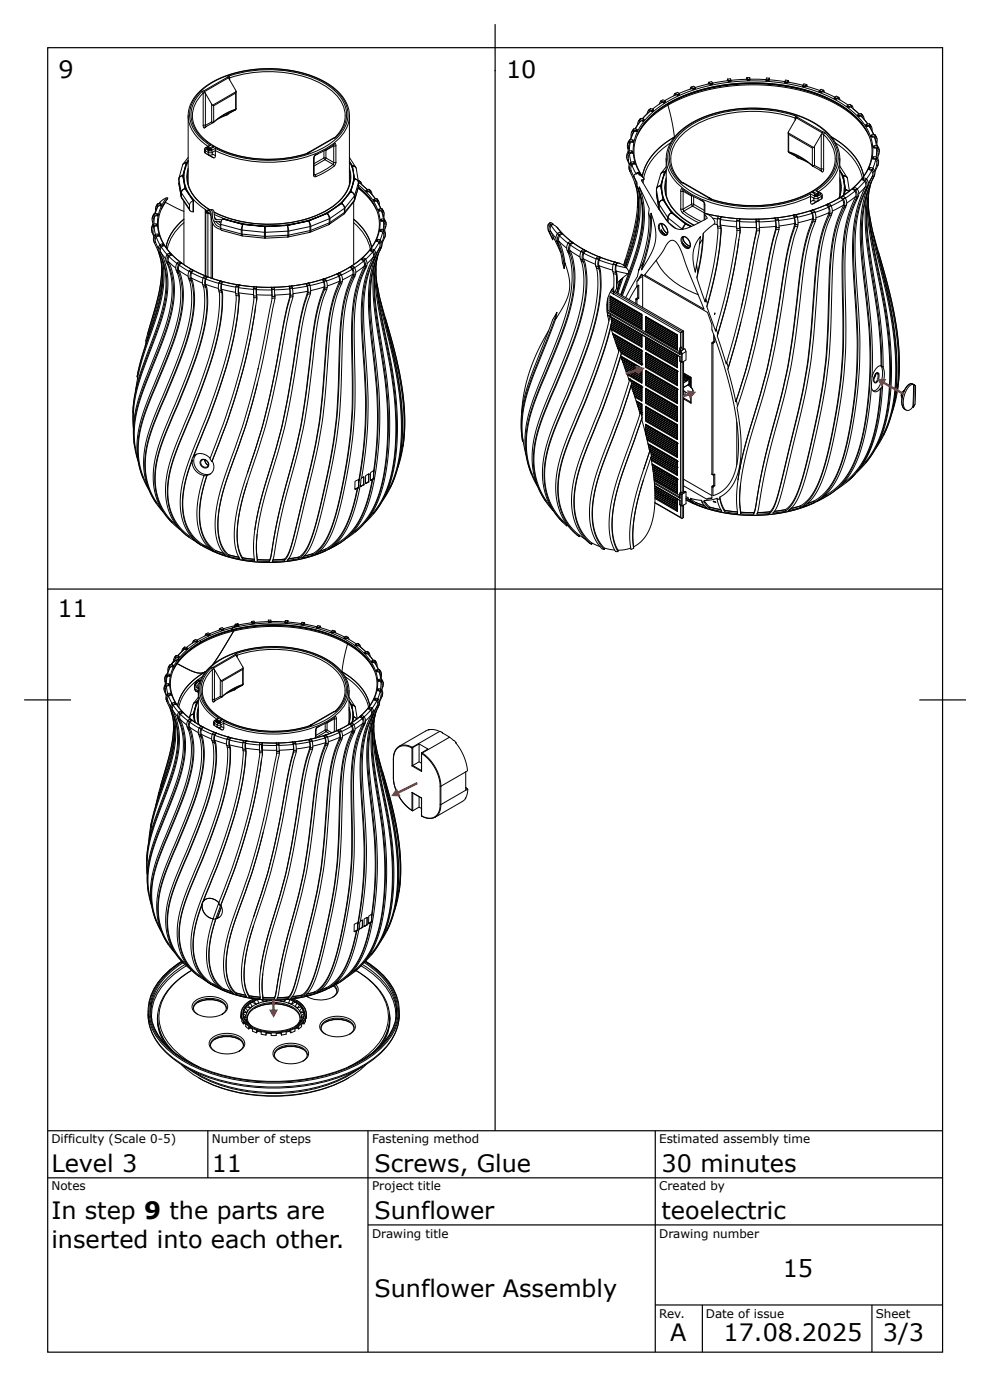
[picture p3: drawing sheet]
<svg xmlns="http://www.w3.org/2000/svg" width="210mm" height="297mm" viewBox="0 0 210 297" stroke-linecap="round" stroke-linejoin="round" font-family="sans-serif">
<defs><g id="words">
<g font-size="5.1">
<text x="12.4" y="16.5">9</text>
<text x="107.5" y="16.5">10</text>
<text x="12.2" y="131.1">11</text>
<text x="10.9" y="249">Level 3</text>
<text x="45" y="249">11</text>
<text x="79.5" y="249">Screws, Glue</text>
<text x="140.5" y="249">30 minutes</text>
<text x="10.9" y="258.9">In step 9 the parts are</text>
<text x="79.5" y="258.9">Sunflower</text>
<text x="140.5" y="258.9">teoelectric</text>
<text x="10.9" y="265">inserted into each other.</text>
<text x="79.5" y="275.4">Sunflower Assembly</text>
<text x="166.2" y="271.3">15</text>
<text x="142.3" y="284.8">A</text>
<text x="153.7" y="284.8">17.08.2025</text>
<text x="187.5" y="284.8">3/3</text>
</g>
<g font-size="2.5">
<text x="10.9" y="242.9">Difficulty (Scale 0-5)</text>
<text x="45" y="242.9">Number of steps</text>
<text x="79" y="242.9">Fastening method</text>
<text x="140" y="242.9">Estimated assembly time</text>
<text x="10.9" y="252.8">Notes</text>
<text x="79" y="252.8">Project title</text>
<text x="140" y="252.8">Created by</text>
<text x="79" y="262.9">Drawing title</text>
<text x="140" y="262.9">Drawing number</text>
<text x="140" y="280">Rev.</text>
<text x="149.9" y="280">Date of issue</text>
<text x="186" y="280">Sheet</text>
</g>
</g></defs>
<g fill="none" stroke="#000" stroke-width=".21">
<path d="M42.9 19.5a6.3 6.3 0 0 0 .3 10 21.8 21.8 0 0 0 14.9 4.4 26.1 26.1 0 0 0 7.4-1.4M42.9 19.5l.2 .3M43.1 19.8a5.9 5.9 0 0 0-1.4 7.7l1.6 1.9 2.1 1.6 2.7 1.3 3.3 .9 3.7 .6h3.8l3.4-.5 3.2-.9M43.1 19.8v6.9M43.3 19.3l-.4 .2M43.3 19.3l5-2.9 .3 .2 1.5 2.9M43.3 19.3l.1 .2M43.4 19.5l.2 .2M43.6 19.7v.1M43.6 19.7l-.5 .1M43.6 19.8v6.8M43.6 19.8l1.3 2.3"/>
<path d="M48.5 16.5l-5.1 3M48.6 16.1l.2 .4M48.6 16.1a26.2 26.2 0 0 1 20.2 1.5 8.9 8.9 0 0 1 4.8 6 6.6 6.6 0 0 1-2.3 5.6M48.6 16.1l-.3 .3M48.8 16.5v.5M48.8 16.5a25.7 25.7 0 0 1 20 1.6 7.9 7.9 0 0 1 4.5 6.6l-.2 1.4-.5 1.2-1 1.4-.5 .6h-.3M48.8 16.5l-.2 .2M50 19.8l-4.6 2.7M50 19.8v3.4M50.1 19.5l-4.9 2.8M50.1 19.5v3.6M50.1 19.5l-.1 .3"/>
<path d="M143.3 19.9l.2 .3M143.4 19.8l.4 .3 .4-.2M143.4 19.8l-.3 .6M143.4 19.8l.4-.2 .4 .3M144.2 19.9l.1 .1-.3 .3M144.3 20l-.1 .1M146.7 18.5l.2 .3M146.8 18.5l-.2 .4M146.8 18.5a.46 .46 0 0 1 .7 0l.1 .1M146.8 18.5l.3 .3 .5-.2M146.8 18.5h.1M147.1 18.8l.1 .1"/>
<path d="M147.2 18.9l.1 .1-.4-.2-2.7 1M147.5 18.8l-.3 .1M147.6 18.6l.1 .2-.4 .2 .2-.2M147.7 18.7l-.2 .1M150.5 17.5l.1 .3M150.5 17.5l-.1 .4M150.5 17.5h.1M150.5 17.5l.6-.1 .2 .3-.5 .1zM150.8 17.8l.1 .2M150.9 18l-.3-.2-3 .8M150.9 18l.5-.2zM151.2 17.9h-.4"/>
<path d="M151.3 17.7l.1 .1M154.5 16.8v.3M154.5 16.8l-.1 .4M154.5 16.8h.1M154.5 16.8l.6-.1 .1 .4h-.5zM154.7 17.1l.1 .3M154.8 17.4l.5-.2zM154.8 17.4l-.2-.3-3.3 .6M155 17.3h-.3M158.6 16.5v.3M158.6 16.5h.1M158.6 16.8l-3.3 .4"/>
<path d="M158.6 16.8l.1 .3v-.3M158.7 17.1l.6-.2zM159 17h-.3M159.2 16.5l.1 .3h-.6l-.1-.3M159.2 16.5h-.6M159.3 16.9h3.4v.3M162.7 17v.1M162.7 17.1v.1M162.7 17.1h.3M162.7 17.2l.6-.2zM162.8 16.6h.6l-.1 .3h-.6zM163.3 16.9h.1"/>
<path d="M163.3 16.9l3.4 .4v.3h.3M163.4 16.6h.1M163.4 16.6v.4M163.4 16.7l-.1 .3M166.7 17.6l.5-.1zM166.8 17l.6 .1-.2 .3-.5-.1zM167.2 17.4v.1M167.3 17.4l-.1 .2M167.3 17.4l3.2 .7-.1 .3M167.4 17.1h.1M167.4 17.1l.1 .4M167.4 17.2v.2"/>
<path d="M170.4 18.4h.1M170.4 18.3l.3 .1M170.4 18.4h.6zM170.6 17.9l.7 .1-.3 .3-.5-.2zM171 18.4l.2-.1 2.8 .9M171 18.3v.1M171.3 18h.1M171.3 18l.1 .4M171.3 18l-.1 .3M173.9 19.5h.1M173.9 19.4l.3 .1M173.9 19.5l.6 .1z"/>
<path d="M174 19.3l-.1 .2M174.1 19.1l.3-.1 .5 .2-.4 .2-.5-.1zM174.5 19.6l.2-.1 2.6 1.1M174.5 19.4v.1M174.9 19.2h.1M174.9 19.2l.2 .4M174.9 19.2l-.1 .3M38 38.1l.5 2.8M38 39l.5 2.8M38 38.1v.9M38 39v.1M38.7 37.3a.85 .85 0 0 0-.7 .8"/>
<path d="M38.7 37.3a.7 .7 0 0 0-.7 .7M38.8 37.3h.1M38.8 37.3h-.1M38.8 37.3l.5 2.8M39.1 37.6v.7M39.5 34.6l-.4 .1-.3 .4-.8 2.7M39.5 34.6h.1M39.5 34.6l-.5 .1-.2 .2M39.6 34.6l.4-.5-.4 .5-.8 2.7M39.6 34.6h.1M39.6 34.6l-.8 2.7M39.6 34.6h-.1"/>
<path d="M39.6 34.6v.4M40 36.2a7.5 7.5 0 0 0 3.8 7.8l.8 .6M40 34.2l-.4 .4-.7 2.7 .5 2.8 1.7 2.5-.1 2.4M40 24.6a8 8 0 0 0 4.2 6.5M40 24.6l.3-2 1-1.9 1.5-1.6 2.1-1.6 2.4-1.1 2.9-1 3.4-.6 3.3-.2 3.7 .2 3 .5 2.9 .9 2.6 1.3 2 1.4 1.8 1.8 1 1.9 .3 2M40 33.5l-1.1 1.3M40 24.6v14.5M40 34.3a6.7 6.7 0 0 0 1.6 8.6l2 1.6M40 35.7a6.8 6.8 0 0 0 2.6 7.5l1.9 1.4M43.1 26.7l.2 .4h.2M43.4 31.8l.2 .2M43.6 27l-.1 .1"/>
<path d="M43.6 32.5l.6 .4M43.6 32l.6 .4M43.6 32v.5M43.6 26.6v.4M43.6 26.6l-.5 .1M43.7 31.4h.1M43.8 31.6l.3 .2M43.8 31.6l-.2 .4M43.8 31.4v.2M43.9 26.8l-.4 .3M43.9 32.7l1.4 .8M44.1 31.8h.1"/>
<path d="M44.1 31.3h.2M44.1 31.3v.5M44.1 31.8h.2M44.2 31.8h.7M44.2 31.8l.2 .2M44.2 31.8h-.1M44.2 32.9h.2M44.2 32.4v.5M44.2 32.4h.9M44.3 31.3v.5M44.4 31.5h.1M44.4 32h.5"/>
<path d="M44.4 32l-.2 .4M44.5 31.5v.3M44.7 30.9l-1.2 .6-.1 .7 .2 .3M44.7 30.9l-.9 .5M44.7 30.9a8.1 8.1 0 0 1-4.4-6.9 8 8 0 0 1 3.8-5.9 25.6 25.6 0 0 1 19.4-2.7 15.2 15.2 0 0 1 9.5 5.7 6.3 6.3 0 0 1-1.4 8.2 21.2 21.2 0 0 1-14 4.7 25 25 0 0 1-11.9-2.5M44.7 31.6v.2M44.7 31.7h.2M44.7 31.7v.1M44.9 32l.2 .4M44.9 31.7v.1M44.9 22.1v3.8l-1.3 .7M44.9 22.1l.3 .2"/>
<path d="M45 33.3l.3 .2M45.1 32.9h-.7M45.1 32.4v.5M45.1 32.9l.1-.1 .5 .3M45.2 22.3l.2 .2M45.2 31.1l-.7 .4M45.2 31.1v.2M45.2 31.1h.1M45.3 31.1l.1 .1M45.3 31.1v.2M45.3 26l-1.7 1M45.4 26h-.1"/>
<path d="M45.4 25.9v.1M45.4 22.5v3.4M45.4 25.9h-.5l.4 .1M45.4 31.2l-.7 .5M45.4 31.2h.1M45.7 31.5v.5M45.7 31.5l-.8 .5M45.7 33.1a.33 .33 0 0 1 0 .3 .33 .33 0 0 1-.4 .1M45.7 32l-.6 .4M45.7 32v1.1M48.2 24.4l-2 .9M48.2 24.3l-1.5 .6"/>
<path d="M48.2 24.3v.1M48.5 24.1l-.3 .3M49.9 23.4l-1.7 .9M49.9 23.4l-2.3 1-2.2 1.6M50 23.3l-1.8 1M50 23.3l-.1 .1M50 23.2l-2.3 1-2.3 1.7M50 23.2l-.1 .2M50.1 23.1l-.1 .1M50.1 23.1l-.1 .2M65.4 32.4l.1 .1M65.4 32.4l-.3 .2"/>
<path d="M65.5 32.4h-.1M65.5 32.4v.1M65.8 32.3l-.3 .1M65.8 32.3l-.3 .2M66.6 37.2a.33 .33 0 0 0 .5 .3M66.7 33.6l-.1 .1M66.7 37.1l-.1 .1M66.7 37l.2 .1M66.9 37.1l.2 .4M67 32.9l-.3 .6v3.6h.2M67.5 32.7l-.6 .3M68.8 32v1.6"/>
<path d="M68.8 33.6l-2.1 1.2M68.8 33.6h.4M68.8 33.6l.2 .3M69 33.9l1.7 1M69 33.9l-2.3 1.3M69.1 31.9h.1M69.1 31.8l.1 .1M69.2 31.9v1.7M69.2 33.6l1.7 .9M69.2 33.6l-.2 .3M70.7 34.9l-1.5 1.1-2.3 1.1M70.7 34.9l.3 .4"/>
<path d="M70.9 29.4l-5.3 2.9M70.9 29.4l-5.1 2.9M70.9 34.5l-.2 .4M70.9 31v3.5M70.9 31l-1.7 .9M70.9 30.6v.4M71 35.3l-1.5 1-2.4 1.2M71.3 29.2l-.2 .1M71.3 29.2l-.4 .2M71.3 34.5l-.3 .8M71.3 31l-.1-.5a18.5 18.5 0 0 1-4.4 2.5l-.2 .7v3.5M71.3 31v3.5"/>
<path d="M71.3 34.5h-.4M71.3 31h-.4M74.2 33.4l1.3 2.1M74.2 24.6v14.5M74.2 35.7a6.8 6.8 0 0 1-2.5 7.4 22.7 22.7 0 0 1-15 4.5 25.7 25.7 0 0 1-11.2-2.5M74.2 34.3a6.6 6.6 0 0 1-1.1 8 19.2 19.2 0 0 1-11.6 5.4 28.8 28.8 0 0 1-16-2.1M74.2 24.6a8.4 8.4 0 0 1-4.7 6.8 26.9 26.9 0 0 1-23.8 .6M74.2 36.2a7.4 7.4 0 0 1-3.7 7.7l-2.7 1.6-2.8 1-3.2 .7-3.4 .4-3.4-.1-3.7-.4-3.1-.9-2.8-1.2M74.3 34.6l.5 .7M74.8 35.3l.1 .7M74.8 35.3v.3M74.8 35.3l-.6-1 .6 1 .5 2.7-.8 2.7-2 2.5-3.1 2.2-3.9 1.5-4.5 1-4.7 .2-4.7-.4-4.4-1.2a29.6 29.6 0 0 0 22.2-1.2l1.6-1.1a5.9 5.9 0 0 0 2.5-2.3l.1-.2a3.8 3.8 0 0 0 1.2-2.4l.4-1.3-.1-.8"/>
<path d="M74.8 35.2l.5 2.8M74.8 35.3h.1M74.9 35.3l.5 .1 .3 .4 .4 2.8M74.9 35.3h-.1M74.9 35.2l.6 .2 .1 .3M75.1 37.6v.8M75.3 38l-.8 2.7M75.3 38h.1M75.4 38a.74 .74 0 0 1 .7 .7v1M75.4 38a.89 .89 0 0 1 .7 .8M76 40l2.3 2.1 1.6 2.4M76.1 39.8l1.9 1.8 1.5 2.1"/>
<path d="M76.1 39.7l2 1.9 1.4 2.1M76.1 38.8l-.8 2.7M76.1 39.7l-.8 2.9M76.1 39.7v.1l1.4 1.2 1.1 1.3M76.1 38.9h.3M76.1 39.3l2.2 2.1 1.5 2.2 .8 2.4 .1 2.4-.7 2.4-1.4 2.3-2.3 2.2-2.5 1.7a31.6 31.6 0 0 1-11.8 3.7M76.1 39.6v.1M76.2 38.4h-.1M76.2 38.4l.4 .3M76.2 38.4l.3 .2M76.4 38.9l1.6 1.4M76.5 38.6l-.4 .2"/>
<path d="M76.5 38.6l.1 .1M76.6 38.7l.2 .6M76.6 38.7l-.2 .2M133.4 31.5h-.1l.1 .2M133.4 33.9h-.2M133.4 32.2l-.3 .6v.8M133.4 32.2l.1 .3M133.5 32.5l-.4 1 .5 1.3M133.5 32.1l-.1 .1M133.5 32.1v.4M133.5 32.5h.1M133.6 30.1l-.4 .7 .1 .7"/>
<path d="M133.6 32.1l.2-1.7a2.91 2.91 0 0 0-.4 1.9M133.7 29.8l-.5 1M133.7 29.8l-.1 .3M133.7 30.1h-.1M133.7 29.7v.4M133.7 29.7h.7M133.7 29.7v.1M133.9 34.6a1.52 1.52 0 0 0-.2 1.7M133.9 34.6l.1 .3M133.9 34.5l.2 .3M133.9 34.5v.1M134 29.7l.6-1.7-.8 1.7"/>
<path d="M134 34.9l-.3 .6v.6l1 2.4 .6 1.9a25.8 25.8 0 0 1-1.7 14l-.7 2.3M134 34.5l-.3-1.8-.3 .8 .2 1.5M134 36.2l-.3 .2M134.1 34.8l-.1 .1M134.2 32.1h-.7M134.2 32.1v.3l-.7 .1M134.2 32.1l.1 .2M134.2 32.4l.1 .1M134.3 30.1l.1 .1M134.3 32.3l.1 .2M134.3 32.3v.2M134.3 27.8l.3 .2 .6-.1"/>
<path d="M134.3 32.5l-.6 .2-.3-.1M134.4 27.8l-.4 .5v.7M134.4 29.7l-.1 .4h-.6M134.4 29.7l.1 .3M134.4 27.7v.1M134.4 30.2l-.6 .2-.3-.2M134.5 30v.2M134.5 30l-.1 .2M134.5 27.4l-.4 .7M134.5 27.4l-.1 .4M134.5 37.4l.8 1.9M134.5 37.4l.3 .4"/>
<path d="M134.6 34.4l-.7 .1M134.6 34.4l.1 .3-.6 .1M134.6 34.4l.2 .2M134.6 27.4h.6M134.6 27.4h-.1M134.6 27.4l-.2 .3M134.7 34.7l.1 .1M134.8 34.6v.2M134.8 34.6l.1 .2M134.8 38.8l.7 3.6-.1 4-.8 4.3-1.8 5.9M134.8 34.8l-.6 .3-.3-.1M134.8 27.4l1.2-1.6-1.1 1.6"/>
<path d="M135 27.8l.2 .1M135.1 36.9l-.9-1.8-.1 .1a1.64 1.64 0 0 0 .3 1.9l.1 .3M135.2 27.4l-.2 .4-.6-.1M135.2 27.4l.1 .3M135.2 39.5a1.77 1.77 0 0 0-.5-1.8v-.5l.5-.2v-.3l1.5 1.2 .1 .2-.5 .1v.2l2 3.4 2.7 4.3 1.1 1.4 .8 .7 .8 .4 .8 .1 2-.5 3.6-1.8-.5-.9 .2-.2 1.3 .8 .7 1.1-.1 .3-1.6 1.3a1.88 1.88 0 0 0-.9 2l-.7 1.1 .3-1.7-1 1.5-.5 1.5-.1 1.8 .4 2.8 .3-1.7 .3 1.7-.2 1.2 1.7 5.1 .2-.6a1.68 1.68 0 0 1 .2 1.6l1.9 5.3 .1-.5 .3 1-.1 .5 1.9 5.9 .1-.4 .4 1.2a6.1 6.1 0 0 0 .5 2.9l1.1 4.3 .1-.3 .2 1.3-.1 .3 .6 4.2 .3 3.3a15 15 0 0 1-1.9 9.1l-1.2 1.4-1.4 1-.1 .3M135.2 36.7l.4-.1 .2 .4h-.1M135.3 27.7l-.1 .2M135.3 27.7v.2M135.3 28.7a15.9 15.9 0 0 1 6.5-6.4l.9 3.5 .5 3.3M135.6 36.6l.2 .2M135.7 25.6l.3 .2 .6-.1M135.7 27.9l-.9 2.5-.1 2.5 .6 2.5 1.4 2.5"/>
<path d="M135.7 39.7l.7 1.9 .3 1.8a28.7 28.7 0 0 1-2.4 13.8l-2.1 5.6M135.8 25.5l-.3 .4-.1 .6M135.8 37h.2M135.8 25.5h.1M135.8 36.8l.2 .2M136 37l-.3 .1M136 25.2l-.3 .4M136 25.2l-.2 .3M136.1 25.2l-.3 .3M136.1 25.2l.6 .1M136.1 25.2h-.1M136.3 38.2v.2z"/>
<path d="M136.4 25.6l.2 .1M136.5 37.6l-1.2-2.1-.7-2.3-.1-2.2 .5-2.2 1.2-2.3 1.7-2 2.1-1.8 2.7-1.6 3-1.4 3.3-1.1 3.6-.8 3.7-.5 4.1-.1 3.8 .2 4 .6 3.5 .9 3.3 1.1 2.9 1.5 2.4 1.6 2.2 2 1.5 2 1 2.3 .3 2.3-.2 2.1-.8 2.3-1.5 2.2-1.9 1.9-2.6 1.8-2.6 1.4-3.3 1.3-3.5 .9-3.8 .6M136.6 38.1v.8M136.7 25.3l-.3 .3-.6-.1M136.7 25.3v.3M136.7 26.4l2.2-2.3 2.9-2v.2l3.6-1.7 3.6-1.2 3.5-.7 3.7-.5 3.1-.2 3.1 .1 3.1 .3 3 .5 3.2 .8 2.7 .9 2.4 1.1 2.3 1.3a15 15 0 0 1 5.4 5.7M136.7 25.5l-.1 .2M136.7 25.3v.2M137.1 24.4l.8-.7-1.4 1.5zM137.7 23.4l.2 .3h.6M137.8 23.4l-.4 .8M137.8 23.4h.1"/>
<path d="M138.2 23.1l-.4 .3M138.2 23.1l.5 .2M138.4 23.5l.1 .2M138.7 23.5l-.2 .2M138.7 23.3l-.3 .2-.6-.1M138.7 23.3l-.1 .4 .1-.2M138.8 23.3l-.1 .2M139.5 31.9l1.9-1.6 1.9-1.2a12.9 12.9 0 0 0-6.9 8.3l.4-1.4 .6-1.4 .9-1.4zM140.2 39.5a.75 .75 0 0 0-.8 .7M140.2 39.5a.91 .91 0 0 0-.8 .8M140.3 21.5l.2 .3M140.3 39.5h.1"/>
<path d="M140.3 39.5h-.1M140.3 21.5l-.3 .6M140.3 39.5l.5 2.9M140.3 21.5h.1M140.4 21.5h-.1M140.4 21.4l-.1 .1M140.5 21.8h.4M140.5 21.8l-1.9 1.4M140.5 39.8v.5M140.6 38.6l-.2 .9 .2 1.6a3.9 3.9 0 0 0 1.2 2.8l.9 1.3 3 2.4 1.1 .5M140.8 21.7l.1 .1M141 36.5h.1"/>
<path d="M141 36.5l-.5 .2-.2 .4-.9 2.9M141 36.5h-.3l-.4 .4M141.1 36.5l.4-.4-.4 .4-.8 3 .5 2.9 1.8 2.8 3 2.4 1.1 .5-1.1-.5M141.1 36.5h.1M141.1 36.5l-.8 3M141.2 21.7l-.2 .1M141.2 36.5l-.2 .9M141.2 36.5v.3M141.2 21.4l-.4-.2-.4 .3M141.2 21.4l-.4 .3-.4-.2M141.2 21.4l.1 .2-.3 .3 .2-.2M141.3 21.5l-.1 .2"/>
<path d="M141.5 33.7l.3-2 1-2 1.6-1.8 2.4-1.8 2.7-1.3 3.2-1 3.4-.6 3.6-.3 3.8 .3 3.4 .6 3.2 .9 2.8 1.4 2.3 1.6 1.7 1.8 1.1 2.1 .3 2.1M141.5 36.2l-.3 .3M141.5 35.4l-1.1 1.3M141.5 33.7v7.7M141.5 37.8a7.3 7.3 0 0 0 2.7 7.9l2 1.5 1.2 .6-2-1.2-1.8-1.5-1.3-1.7-.8-1.7a6.2 6.2 0 0 1 0-3.3M141.5 36.3a7.3 7.3 0 0 0 2 9.5l2.1 1.6 1.2 .7M141.5 33.7a8.7 8.7 0 0 0 4.4 6.9 28 28 0 0 0 19.7 3.3l1.4-.3a23.3 23.3 0 0 0 5.1-1.9M142 21.9l-2.1 1.4-1.7 1.4-1.4 1.6-1.1 1.6M142 21.9l4.4-2 5-1.5 5.4-.7h5.9l5.7 .7 5 1.5 4.4 2 2 1.3 1.6 1.3a13.2 13.2 0 0 1 2.7 3.4M142 21.9l-2 1.3-1.6 1.3a13.2 13.2 0 0 0-2.7 3.4M142 21.9h.1M142.4 30.3a12 12 0 0 0-5.7 7.5"/>
<path d="M143.8 20.1l.1 .1M143.9 20.2h-.4l-2.3 1.2M144.2 20.1l-.2 .2M144.2 20.1l-.3 .1M144.6 38.7l.5 .2M144.6 38.7l.3 .1M145.1 38.9l5.6 3.1h-.2M145.1 38.9l5.4 3.1M167.4 28.2l.1 .3M167.4 32.1l.1 .3M167.4 32.1l.1 .1M167.4 28.2l5.3 3.1"/>
<path d="M167.4 28.2v3.9M167.5 32.2l2.5 1.1 2.5 1.8M167.5 28.5v3.7M167.5 28.5l5 2.9M167.5 32.2l.1 .2M167.5 32.4l1.9 1M167.5 32.4h.1M167.6 32.4l1.8 1M167.6 32.4l2.5 1.1 2.4 1.8M168.8 25.1a27.7 27.7 0 0 0-21.2 1.5 8.9 8.9 0 0 0-5.2 7.1l.2 1.5 .6 1.4 1.1 1.6 .6 .6h.2M168.8 25.1v.4M168.8 25.1l.2 .1"/>
<path d="M169 24.6a28.3 28.3 0 0 0-21.7 1.6 9.6 9.6 0 0 0-5.1 6.5 7.1 7.1 0 0 0 2.4 6M169 24.6l-.2 .5M169 24.6l.3 .3M169.1 25l-1.7 3.2M169.1 25l5.5 3.2M169.1 33.2l.4 .4M169.3 24.9l-.2 .1M169.3 24.9l5.4 3.1M169.4 33.4l1.6 .7M169.4 33.4l.1 .2M169.5 33.6l2.1 .9M172.5 31.4v3.7"/>
<path d="M172.5 35.1h.5M172.5 35.1v.2M172.5 35.3h.1M172.6 35.3l1.8 1M172.7 31.3l-.2 .1M173 35.1l1.4 .8M173 31.1v4M173 31.1l-.3 .2M173 35.1l-.4 .2M174.1 36.1l.4 .3M174.4 35.9v.4M174.4 28.6v7.3"/>
<path d="M174.4 28.6l-1.4 2.5M174.4 35.9l.5 .1M174.4 36.3h.1M174.4 36.3l.1 .1M174.5 28.5l-.1 .1M174.5 28.5l.4 .1M174.7 28l-.2 .5M174.7 28l.5 .2M174.9 28.6a6.4 6.4 0 0 1 2.2 6.9l-.6 1.2-.7 1.1-2.2 2.1-3.1 1.7-3.5 1.2-3.8 .7-4.1 .2-4.2-.5-4-1M174.9 36l-.1 .4h-.3M174.9 28.6v7.4M175.2 28.2a6.7 6.7 0 0 1 .5 10 20.3 20.3 0 0 1-12.8 5.4 29.1 29.1 0 0 1-12.1-1.3"/>
<path d="M175.2 28.2l-.3 .4M176.5 29.1h.1M176.6 29.1l2.6 1.8 2 2 1.5 2.2 .7 2.3a12 12 0 0 0-5.8-7.7zM177.1 20.9l.5 .2zM177.1 20.9h.1M177.1 20.8l.3 .2M177.2 20.7l-.1 .2M177.2 20.6l.4-.2 .5 .3-.4 .2zM177.4 30.3a12 12 0 0 1 5.7 7.5M177.6 21.1l.3-.1 2.2 1.3M177.7 20.9l-.1 .1M178.1 20.7l.2 .5"/>
<path d="M178.2 20.7l-.2 .3M178.3 36.3l.7 1.1 .5 2.9-.4 1.2M178.3 35.3l1.5 2.3M178.3 33.7v7.7M178.3 33.7a8.7 8.7 0 0 1-4.5 7M178.3 36.3a6.8 6.8 0 0 1 .8 5.2M178.3 37.8l.3 1.2v1.2l-.3 1.8M178.3 38.4a6.3 6.3 0 0 1-.2 3.7M179 37.4v.5M179.1 37.4l-.8-1.2 .8 1.2 .4 2.9-.3 1.1 .3-1.1M179.1 37.4h.1M179.2 37.4h-.1"/>
<path d="M179.2 37.4h.3l.4 .4M179.2 37.3l-.1 .1M179.2 37.3h-.1l.4 3M179.2 37.3a.82 .82 0 0 1 .8 .7l.4 2.6M179.3 39.8v1.1M179.9 22.6l.2 .1M179.9 22.6h.1M179.9 22.6l.4 .2M179.9 22.5v.1M179.9 22.5l.1-.1 .4 .3M179.9 22.5l.2 .2M180 22.4l.1-.1a.85 .85 0 0 1 1.1 .8"/>
<path d="M180.3 22.7l.4 .1M180.4 22.7h-.3M180.5 22.2l.4 .2M180.7 22.8l1.7 1.4M180.9 22.4l-.5 .3M180.9 22.4l-.2 .4M181.3 39.9l-.2 .2M181.3 39.9l.1-.1-.3 .3M181.4 39.8l.6 .4M182.1 24.5l.2 .1M182.1 24.5h.1M182.1 24.5l.4 .3"/>
<path d="M182.1 24.4v.1M182.1 24.4l.2-.1 .3 .3M182.1 24.4l.2 .2M182.6 24.6h-.3M182.8 24.1l.3 .4M182.9 24.2l.3 .3M182.9 24.2l-.6 .1M182.9 24.2h.1M182.9 24.2l.5 .5 .1 .6M183 24.8l1.2 1.5zM183.1 38.1l.5 .4 .2-.1-.1-.1M183.1 38v.1"/>
<path d="M183.1 24.5l-.5 .1M183.1 24.5h.1l-.2 .3-.5-.1M183.1 26.4l-1.3-1.4-1.8-1.5-2-1.4-2.4-1.2-2.3-.9-3.1-.9-2.9-.7-3-.4-3.1-.2h-3.2l-5.8 .7-2.9 .6-2.8 .9-2.3 .9-2.4 1.2 1.8-1 3-1.3 3-.9 3.2-.7 3.1-.4 3.4-.2 2.8 .1 3.4 .3 3.2 .6 2.9 .7 2.9 1 2.4 1.1 2.3 1.4 2.1 1.6 1.6 1.7 1.2 1.8M183.1 38.1l.6 .2M183.2 37.9l-.1 .1M183.2 37.9l.2-.1-.3 .3M183.2 37.8l-.1 .2M183.4 37.8l.6 .3M183.8 39.6l-1.1 2.5-.7 2.3-.6 2.7-.3 3.1v5.5l.7 12.1 .2 6.2-.3 7.9-1 7.7-1.3 6.3-.9 2.8-.9 2.2-1 1.8-1.1 1.6-1.3 1.2-1.3 .9M183.8 39.6l-1.4 1.5M183.8 39.6l.2 .2M183.8 39.6v-.5l-.2-.6-1.6 1.6"/>
<path d="M183.8 26.6l.2 .1M183.8 26.6h.1M183.8 26.6l.3 .3M183.8 38.4l.3 .7-.1 .7M183.9 26.5l-.1 .1M183.9 26.5l.1-.1 .2 .3M183.9 26.5l.1 .2M184 26.7h.2M184 38l-.3 .3M184 39.8l-.2 .5M184 38.1l.4 .9-.3 1M184 38.1l-.2 .3"/>
<path d="M184.1 27.9l.6 1.4 .4 1.5 .1 1.5-.2 1.5-.4 1.4-.7 1.4-1 1.4-1.2 1.4-3.1 2.4-3.9 2-4.5 1.5-5.1 .9M184.1 40l-.3 .3M184.3 39.5l-.3 .3M184.5 36l.6 .3 .2-.1-.1-.1M184.6 26.3l.2 .3M184.6 35.9l.6 .2M184.6 35.7v.2M184.6 35.7l.2-.1-.2 .3M184.6 35.7l-.1 .2M184.7 26.4h-.7M184.7 26.4l.3 .5M184.7 26.4l.2 .3"/>
<path d="M184.8 35.6l.6 .2M184.8 39.5l-.7 4.3 .1 4.7 .5 4.6 2.4 16 .4 5.7v3.2l-.1-.1 .3 .5 .1 1-.1 1.4-.4 1.1h.1M184.8 26.6l-.6 .1M184.8 26.6l.1 .1-.2 .2-.6-.1M184.9 26.7l.3 .5v.5M184.9 28.8l.1 .2M184.9 28.8l.3 .3M185 28.8h-.1M185 28.8l.1-.1 .1 .3M185 28.8v.2M185 38.7a37.1 37.1 0 0 0-.3 16.4l1.9 12.4 .5 5.7 .1 4.6 .3 .2M185 29h.2"/>
<path d="M185.1 28.7h.7M185.2 36.1l.7-2.1 .1 .1a1.77 1.77 0 0 1-.1 1.9l-.2 .3M185.3 37.4l-1 2.3-.9 2.7-.5 3-.2 3.1 .2 5.2 1.5 14.4 .3 6.1-.1 7.3-.7 7.1-1.3 6-.8 2.6-1 2.2-1.1 1.9-1.4 1.6-1.5 1.3-1.8 1.2M185.3 37.4l-.9 1.5M185.3 37.4l.2 .2M185.3 37.4v-.6l-.2-.5-1.1 1.7M185.3 37.4h.1M185.3 38.1l-1.1 2.7-.7 2.6-.4 2.8-.2 2.9 .2 5.1 1.7 16.8 .1 5.8-.3 6.1-.7 5.9-1.1 5.5-1.3 3.9-1.6 3.1a14.2 14.2 0 0 1-6.6 5.2 14.3 14.3 0 0 0 5.8-7.9l1.1-3.9 1-5.3 .8-5.6 .5-5.5 .1-7.1-.9-15.1-.1-5.6a24.6 24.6 0 0 1 2.5-10.5M185.3 33.6h.1M185.3 36.2l.3 .7-.1 .6M185.4 33.7l.5 .3 .3-.2-.1-.1M185.4 33.4l-.1 .2"/>
<path d="M185.4 33.4l.1-.1-.1 .3M185.4 37.9l-.9 2-.6 2.2a45 45 0 0 0-.1 16l1.3 12.4 .2 4.7-.1 4.9-.4 5.3-.7 4.6-.9 4-1 3.4a14.7 14.7 0 0 1-6.7 8M185.4 31.1l.1 .2M185.4 31.1v.1M185.4 31.2l.2 .2M185.4 33.4v.4l-.1-.2M185.4 33.6l.7 .1M185.4 35.8l-.1 .3M185.4 35.8l.4 .8-.3 .9M185.5 28.6l-.8-1.7 .9 1.7M185.5 31.1h-.1M185.5 31.1l.1-.1v.3"/>
<path d="M185.5 31.1v.2M185.5 31.3h.1M185.5 33.3l.7 .1M185.5 37.6l-.2 .5M185.5 37.5v.1M185.6 31h.7M185.6 31.3h.7M185.7 37.3l-.4 .8M185.7 28.6l.2 .3M185.8 28.7l.1 .3M185.8 28.7l.4 .8M185.9 28.9l-.7 .1"/>
<path d="M185.9 28.9l.1 .1-.3 .2-.5-.1M186 29l.3 .6-.1 .8M186.1 33.3v-1.7a1.73 1.73 0 0 1 .3 1.7v.4M186.1 30.9l-.4-1.7 .4 .8 .2 1.3M186.1 33.4v.3M186.2 35l.2 .2M186.2 33.8l.3 .6-.1 .8M186.2 33.4l-.1 .4M186.2 33.4l.4 .8-.1 .8M186.3 31.3l.1 .1-.3 .2-.5-.2M186.3 31l.4 .6v.6M186.3 31l.1 .4"/>
<path d="M186.4 31.4l.3 .6-.1 .7M186.4 35.2l-.6 1.3M186.4 32.7h.2l-.2 .5M32.3 49.3l.3 .8M32.4 47.1l.1 .2M32.5 47.7v.3M32.6 47.6v.3M32.7 45.4l-.1 .4M32.7 48.2l.3 1.6M32.7 48.2l-.2 .7 .2 1.4M32.7 48.2l-.2-.2-.3 .6 .1 .7 .2-.1M32.8 45.4l-.1 .3"/>
<path d="M32.8 51.5l1.3 3.5a23.6 23.6 0 0 1-1.4 13.4l-2.5 7.5-1.1 4.1M32.8 46l-.1 1.6M32.8 46a2.67 2.67 0 0 0-.4 1.8M32.8 46l-.2-.2-.2 .4-.1 .6 .2 .2M32.9 49.9l.1 .3M33 49.8l.1 .3M33.2 47.6h-.1a.86 .86 0 0 0-.9 1v.4M33.2 47.9l-.7 .1M33.2 50.4l1 1.9M33.2 50.4l-.1 .2a1.69 1.69 0 0 0 .3 1.8l.2 .3-.1-.2M33.2 50.4l-.2-.1-.3 .6 .1 .6 .2-.1M33.3 45.7l-.7 .1"/>
<path d="M33.3 47.8l.1 .2M33.3 47.8l-.1-.2 .1 .4M33.3 47.8v.2M33.3 48h.1M33.4 45.4a.68 .68 0 0 0-1 .6l-.1 .4M33.4 48l-.7 .2M33.4 48h.1M33.4 45.8h.1M33.5 45.6v.2M33.5 45.6l-.1-.2-.1 .3 .1 .1M33.5 45.6l-.1 .2M33.5 45.8l-.7 .2"/>
<path d="M33.5 45.8h.1M33.5 43.3l-.2 .3M33.5 43.8l-.5 1.6M33.5 43.8l-.7 1.6M33.5 43.8l-.2-.2-.2 .3v.8M33.5 49.7a.97 .97 0 0 0-.9 1.4l.2 .4M33.6 43.2l-.2 .3M33.7 50l-.7 .3M33.7 53.4l.2 .4M33.7 49.9l.1 .2M33.7 49.9l-.2-.2 .3 .4M33.8 53.8l.5 2.1 .2 1.9v2.2l-.3 2.2-1 4-3.2 10-.9 3.8"/>
<path d="M33.8 50.1h.1M33.8 43.2l.9-.8 .9-.4-1 1.7M33.8 50.1l-.6 .3M33.9 52l.2 .3M33.9 53.9l1 3 .4 3a39.9 39.9 0 0 1-3.3 13.2l-2 5.4-.9 3.1-.6 2.9-.3 3.2M33.9 53.9l.2 .3M34 43.6h-.7M34 42.9l-.1 .3M34.1 54.2l1 2.8 .3 3a37.9 37.9 0 0 1-3.3 13.5l-2.2 5.9-1.2 4.1-.5 3.9 .1 3.5M34.1 43.7h.1M34.1 53.6l1.1 1.3M34.1 53.6l.7 1.4a19.8 19.8 0 0 1-.5 13l-4.1 11.2-1.1 3.5-.7 3.7-.1 4.4"/>
<path d="M34.1 53.6l-.2 .1 .2 .5M34.1 43.3a.61 .61 0 0 0-.8 .3l-.2 .3M34.2 43.7l-.7 .1M34.2 43.5v.2M34.2 43.5l-.1-.2-.1 .3 .1 .1M34.2 43.5l-.1 .2M34.2 55.6a34.3 34.3 0 0 1-2.2 13.1l-1.1 3.7 .1 .3M34.3 52.5l1.2 1.6M34.3 52.5l-.2 .5v.6M34.3 52.5l-.2-.1-.2 .4v.9M34.3 57.6l-.1 2.1-.5 2.8-2.3 8.4M34.4 55l.4 2.5v2.5a47.8 47.8 0 0 1-3.4 12.8l-1.7 5.5-.9 4.6"/>
<path d="M34.5 58.6l-.2 2.1-.6 2.8-2.9 9.9M34.5 51.8a1.24 1.24 0 0 0-.6 2.1M34.6 43.7l-.6 1.4-.3 1.4-.1 1.4 .2 1.5 .5 1.4 .7 1.4 1.1 1.5 1.3 1.2 3.2 2.3 3.8 1.7 4.6 1.3 4.9 .7M34.7 52.1l-.6 .3M34.7 52l.2 .2M34.7 52l-.2-.2 .3 .4M34.7 52l.1 .2M34.8 52.2h.1M34.9 52.2l-.6 .3M34.9 52.2h.1M35.1 42.9l2 1.1 2 .9M35.1 43l-.8 1.5"/>
<path d="M35.3 55.5l.3 .3M35.3 42a8.7 8.7 0 0 0 1.1 12l2.5 2.1 3.4 1.9 3.6 1.4 4.4 1.1M35.5 54.1l.2 .3M35.5 55.9l.7 2.2 .3 2.4v2.7l-.5 2.8-1.4 5-4 10.4-1.2 3.3a21.5 21.5 0 0 0-.8 10.3M35.5 55.9l.3 .3M35.5 54l.3 .3M35.6 42.2l-1 1.5M35.7 54.4l-.2 .7 .1 .6M35.7 54.4l.2 .1-.2 .5 .1 .6 1.5 1.3M35.8 56.2l.6 1.9 .3 1.9 .1 2.1-.2 2.4-.5 2.4-.8 3-4.9 12.5-1.5 5.1-.4 2.7-.1 2.5 .3 2.6 .6 2.6M35.8 56.2l-.2-.5 .2-.1 .8 2.2a22.4 22.4 0 0 1-1.4 12.9l-5.1 13.2-1 3.2-.4 2.6a20.4 20.4 0 0 0 .6 8M36 53.8a1.35 1.35 0 0 0-.5 2.1"/>
<path d="M36.3 53.9l.2 .2M36.3 53.9l-.3-.1 .4 .3M36.3 53.9l.1 .2M36.3 54.1l-.6 .3M36.4 54.1h.1M36.5 54.1l-.6 .4 2 1.7M37.4 57.4l.4 .2M37.6 57.8l.6 2 .2 2.7-.2 2.7-.6 3-1.8 5.7-5.2 13.2-1.2 4.6-.3 2.7 .1 2.5 .4 2.3 .7 2.3M37.6 57.8l.4 .3M37.6 55.9l-.3 .9 .3 1M37.6 55.9l.4 .2M37.9 56.3l-.2 .6 .1 .7"/>
<path d="M38 58.1l.6 2.4 .2 2.4-.3 2.9-.5 2.8-1.7 5.2-4.3 10.4-1.6 4.4a17.7 17.7 0 0 0 1.2 15.3M38 58.1l-.2-.5 .2-.2 .6 1.7 .3 2.7a33.5 33.5 0 0 1-3.1 13.8l-3.9 9.4-1.5 4.2a17.6 17.6 0 0 0 1 14.3M38.1 55.6l.4 .3M38.1 55.6l-.5 .3M38.1 47.4l1-.8a10.3 10.3 0 0 0-3.8 5.9 9.5 9.5 0 0 1 2.8-5.1zM38.4 55.9l-.5 .3M38.5 40.9v1.1M38.5 41l1.7 2.6M38.5 41v.8M38.5 41.8l1.7 2.6M38.5 41.8l1.8 2.9M38.5 55.9h.1"/>
<path d="M38.5 55.9l-.4 .4-.2-.1M39.1 42.8v13.4M39.1 47.3a10 10 0 0 0-3.6 5.6M39.2 40.1a.85 .85 0 0 0-.7 .8M39.2 40.1a1.02 1.02 0 0 0-.7 .9M39.3 40.1h.1M39.3 40.1h-.1M39.3 40.1l1.7 2.5M39.3 40.1l1.7 2.5v2.4M40 59l.5 .3M40.1 57.6l-2-1.3-.2 .9a.81 .81 0 0 0 .8 .7l1.2 .8M40.1 57.6l.5 .2"/>
<path d="M40.2 59.5l.4 2.2 .1 2.8-.4 3-.7 3.2-2.3 6.7-5 12.3-1.4 4.5-.3 2.3-.1 2.1 .2 2 .5 2.3a14.7 14.7 0 0 0 1.9 4M40.2 59.4l.4 .3M40.2 57.5l-.3 1 .3 1M40.2 57.5l.4 .2M40.2 43.6v.8M40.2 44.4a.61 .61 0 0 0 .8 .6M40.5 57.9l-.1 .7v.6M40.6 57.2l.5 .3M40.6 57.2l-.4 .3M40.6 59.7l.4 2.1 .1 2.6-.3 3-.7 3.3-1.1 3.4-1.4 3.8-5 12.1a19.9 19.9 0 0 0-1.5 11.9 14.3 14.3 0 0 0 3.6 6.9M40.6 59.7l-.2-.5 .2-.2 .5 1.7 .2 3.3-.3 3.1-.8 3.6-2.2 6.5-5.5 13.4a18.4 18.4 0 0 0-1.1 12.1l1.1 2.8 1.8 2.6M41 57.4l-.4 .4"/>
<path d="M41 42.6v2.4M41 42.6a1.04 1.04 0 0 0-.8 1M41.1 57.5h.1M41.1 42.6h-.1M41.1 57.5l-.4 .4-.1-.1M43.1 59.1l-2.4-1.2-.1 1.1 2.4 1.1M43.1 59l.5 .2M43.2 58.9l-.2 1.1 .2 .8M43.2 58.9l.4 .2M43.5 58.6l.5 .2M43.5 58.6l.3 .1M43.5 58.6l-.3 .3"/>
<path d="M43.6 44.5v14.1M43.6 44.5l.1 .2v13.9M43.6 59.2l-.1 1.4-.4-.1M43.7 45l.4 .3M43.8 58.7h.1M43.8 58.7l.2 .1M43.9 58.7l.1 .1M44 58.8l-.4 .4M44 45.2a.45 .45 0 0 1 .6-.3 .45 .45 0 0 1 .2 .6l.2 1.3 .3 .9 .7 .7 .9 .3M44 58.8h.1M44 58.8l-.3 .5-.1-.1M44.1 45.3v13.5"/>
<path d="M44.3 45.2l.5 .6M44.3 45.2v.1M44.4 44.8l.3-.2 .3 .2 .1 1.5 .3 .6 .4 .2h1.2M44.4 44.7l-.4 .1-.1 .2 .5 .2M44.5 44.6h.1M44.5 44.6h-.4l-.3 .2 .2 .4 .4 .1h-.3M44.8 44.6l.3-.1 .3 .3 .2 1.4a.39 .39 0 0 0 .4 .5h1.1M44.8 46v13.1M45.1 47.4v11.8M45.4 46.9l.5 .9 1 .5M45.5 46.1l.5 .6M45.8 47.1l1.1 .8"/>
<path d="M46.4 47.1l.5 .3M46.8 59.7l.5 .1M46.8 59.7l-.3 .3M46.9 48.5l.1 .4 4.4 1.2M46.9 47.7l4.3 1.1M46.9 48.5l4.3 1.2M46.9 47.7v.8M47.3 59.8l-.3 .5M47.3 59.9l-.2 .5-.1-.1M47.3 59.8h.1M51.2 49.7l.3 .4M51.2 48.8v.9"/>
<path d="M51.4 48.9l4.7 .4M51.4 49.7l4.7 .5M51.4 48.9v.8M51.4 49.7l.1 .4 4.7 .5M51.5 47.7l-.1 1.2M51.5 47.7l-.3 1.1M51.6 47.7h.1M51.6 47.7l4.7 .4M51.6 47.7l-4.4-1.2-.3 1.2M51.6 47.7h-.1M56.1 50.2l.2 .3M56.1 49.3v.9"/>
<path d="M56.3 48.1h.1M56.3 48.2l-.2 1.1M56.3 48.2v2.3M56.3 48.2v1.1M56.3 48.1v.1M56.3 49.3v.9M56.3 50.2v.3M61 47.9h.1M61 47.9l.1 .1M61.1 47.9l-4.8 .2M61.1 48l.2 1.1M61.1 48v1.1"/>
<path d="M61.1 50.3l-4.8 .3M61.1 49.1l-4.8 .2M61.1 49.1v.9M61.1 50l-4.8 .2M61.1 50v.3M61.3 49.9l-.2 .4M61.3 49.1v.8M65.5 46.9h.1M65.5 46.9l.1 .1M65.5 46.9l-4.5 1M65.6 47l.2 1.1M65.6 47l.4 1.1"/>
<path d="M65.7 49.4l-4.5 .9M65.8 49l-.1 .4M65.8 48.1l-4.5 1M65.8 48.1v.9M65.8 49l-4.5 .9M66 48.1v.8M66 48.9l-.3 .5M68.4 59.4l.3 .5 .1-.2M68.5 59.4l.3 .3M68.6 59.3l-.1 .1M68.8 59.8l.2 1.4M68.9 59.2l-.3 .1"/>
<path d="M68.9 59.2l-.4 .2M68.9 59.2h.1M69 59.2l.3 .4M69.3 59.5l-.5 .2M69.3 59.6v.1M69.3 59.6l-.5 .2M69.3 59.7l.2 .9-.1 .8M69.3 59.7l2.6-1 .2 1M69.4 45.4h.1M69.4 45.3l.1 .1M69.4 45.3l-3.9 1.6M69.5 45.4l.4 1.1"/>
<path d="M69.5 45.4l.4 .5 .2 .5M69.9 46.5l-3.9 1.6M69.9 46.5v.8M69.9 47.3l-3.9 1.6M69.9 47.3l-.2 .4-3.9 1.6M70.1 46.4v.9M70.1 47.3l-.3 .4M71.6 58.2l.3 .5 .2-.1-.1-.1M71.6 58.2l.4 .3M71.7 58.1l-.1 .1M72 58l-.3 .1M72 58l-.4 .2"/>
<path d="M72.1 58l.4 .4M72.1 59.7l-1.4 3.8-.9 4.1-.5 4.2-1.2 15.6-1.2 7.3-4.8 20.3-.8 2.4-.9 1.4M72.1 59.7l-2.6 1M72.1 59.7l.1 .3M72.1 58.6l.1 1.3M72.2 60l-.1 .4M72.4 58.3l-.4 .2M72.5 43.2h.1M72.5 43.2l.1 .1M72.5 58.4l-.5 .2M72.5 58.4l.2 .9-.1 .9M72.5 43.2l-3.1 2.1"/>
<path d="M72.6 43.3l.5 .4 .1 .5M72.6 43.3l.4 .4 .1 .6M72.7 59.8l-.5 .2M72.7 59.4l2.2-1.2-1.5 4.2-.9 4.9-.3 3.9-.6 16-.8 6.7-1.9 9.4-2.1 8.8-1.5 4.1-.9 1.3-.9 .8M73.1 44.3l-3 2.1M73.1 44.3v.8M73.1 45.1l-3 2.2M73.1 45.1l-.1 .4-3.1 2.2M73.2 44.2v.8M73.2 45l-.2 .5M74.4 56.7v.1M74.5 56.7l-.1 .1 .4 .4-2.3 1.2"/>
<path d="M74.5 40.7h.1M74.5 40.7l-2 2.5M74.6 40.8l.5 .3 .2 .5M74.6 40.7a.89 .89 0 0 1 .7 .8M74.7 56.5l-.2 .2M74.8 56.5l-.3 .2M74.9 57v.1M74.9 57.1l.3 .7-.1 .7M74.9 57.1l-.1 .1 .1 1 .2 .2M74.9 58.9l-1.4 3.7-.9 4.8-.3 4-.6 15.8-1 7.6-1.2 6.1-2.1 9.5-1.3 4.2-1.3 2.6a3.3 3.3 0 0 1-3.2 1.7l-.6 .1 .9-1.3 .9-2.8 4.9-20.8 .8-4.7 .4-4.2 1.1-13.3 .4-4 .9-4.4 1.3-3.3M75.1 58.5l-.2 .4M75.1 46.6l1.6 1.5a9.1 9.1 0 0 1 2.2 4.4 10 10 0 0 0-3.8-5.9z"/>
<path d="M75.1 42.9v13.3M75.1 47.3a10 10 0 0 1 3.5 5.6M75.2 56.8l-.4-.3-.4 .2 .5 .3M75.2 56.8h.1M75.2 56.8l-.3 .2M75.2 41.6v.9M75.2 41.6l-2 2.6M75.2 42.5l-2 2.5M75.3 42.5l-.2 .4-2 2.5M75.3 56.8l.3 .8-.1 .6M75.3 56.8l-.4 .3M75.3 41.5l-.1 1.2"/>
<path d="M75.4 58.6l-.5 .3M75.5 58.2l-.1 .4M75.5 58.2l-.4 .3M76.8 55.1h-.1M76.8 55l-.1 .2 .5 .3M77 54.8l-.2 .2M77.1 54.8l-.3 .2M77.2 55.5l.2 .6v.4M77.2 55.5l-1.9 1.4M77.3 55.3v.1M77.3 55.4l.3 .7-.1 .6M77.4 56.5l-1.8 1.3"/>
<path d="M77.4 56.5l-.8 1.7a36.1 36.1 0 0 0-1.9 14.8l.1 8.6-.1 6.1-.5 6.1-1.1 7.3-1.4 6.7-1.5 4.7-.8 1.7-.9 1.5-.9 1.1-1.2 .8M77.4 56.5l.2 .2M77.4 57.2l-.9 2-.7 2-.5 2.4-.3 2.5-.2 5 .1 15.7-.4 5.2-.7 5.5-1.4 7.6-1.4 5.5-1.5 3.7-.8 1.4-1 1.2a5 5 0 0 1-3.4 1.6h-.3l1.1-1 .8-1.4 1.4-3.5 1.6-6.3 2-9.6 .7-4.2 .6-5.1 .6-16.6 .3-3.9 .9-4.6 1.4-3.7M77.4 55.4l-.2 .1M77.5 56.7l-.1 .5M77.6 55l-.5-.2-.3 .3 .5 .2M77.6 55l.1 .1M77.6 55l-.3 .3M77.7 55.1l-.4 .3M77.7 55.1l.2 .7v.7M77.7 40.6h.2M77.7 40.6l.4 .2"/>
<path d="M77.7 56.9l-.3 .3M77.7 40.5v.1M77.7 40.5l.2 .1M77.8 40.4l-.1 .1M77.9 56.5l-.4 .2M77.9 56.5l-.2 .4M77.9 40.6l.2 .1M78.1 40.6v.2h.4l1.2 1.4M78.4 40.2l-.6 .2 .3 .2M78.4 40.2v.1M78.4 40.2l.2 .3M78.4 40.3l.3 .3-.2 .2 1.2 1.4"/>
<path d="M78.4 40.3l.3 .2M78.6 53.1v.2l.5 .3M78.6 40.5l-.5 .1M78.6 40.5h.1M78.7 53.2h-.1M78.7 40.5l.3 .8M78.8 52.9l-.2 .2M78.9 52.9l-.3 .2M79.1 53.6l.2 .4v.6M79.1 53.6l-1.5 1.5M79.2 53.3l.1 .1M79.3 53.4l.3 .7-.1 .7"/>
<path d="M79.3 54.6l-1.3 1.4M79.3 54.6l-1 2.2-.7 2.3-.5 2.4-.3 2.8v4.8l.7 11.6 .1 6.1-.3 7.4-1.1 8.2M79.3 54.6l.2 .1M79.3 42.5l.3 .3zM79.3 55.2l-.6 1.3a32.5 32.5 0 0 0-1.7 14.9l.8 14.6-.2 5.4-.6 6-.8 5v1.1l-.2 .2-1.4 5.3-1.5 3.7-.8 1.3-1.1 1.3a8.5 8.5 0 0 1-4.3 2.5l1.2-.9 .9-1.1 .9-1.5 .9-1.9 1.5-4.9 1.6-7.7 1-6.9 .4-5.8 .1-5.4-.2-11.7 .2-4.3 .8-4.7 .6-2.1 .9-2M79.3 53.5l-.2 .1M79.3 42.4l.1 .2M79.4 53.1l-.2 .2M79.4 53.1l-.5-.2-.2 .3 .5 .1M79.4 53.1h.1M79.5 42.3l-.2 .2M79.5 54.8l-.2 .4"/>
<path d="M79.5 53.1l.3 .7-.1 .7M79.5 53.1l-.2 .3M79.5 43.7l.6 1.3 .4 1.4 .1 1.4-.2 1.5-.5 1.4-.6 1.3-.9 1.3-1.2 1.2-2.9 2.2-3.7 1.9-4 1.3-4.7 .8M79.6 54.9l-.3 .3M79.6 42.8h.5M79.6 58.4l.2 2.8 .4 3.2 2.6 13.5 .8 5.5 .5 6.8-.3 6.6a21.7 21.7 0 0 1-5.5 13.2M79.6 56l-.2 1.3a49.4 49.4 0 0 0 1 14.5l1.3 8.7 .5 5.9 .1 6.4-.5 6.2-1 4.8-1.4 3.9-1 1.7-1.1 1.5-2.6 2.4M79.6 42.6v.1M79.7 54.5l-.2 .3M79.7 54.5l-.2 .4M79.9 56.9v3l.5 3.6 2.6 13.5 .8 5 .5 4.6 .1 5-.4 5.7-.9 4.6-1.5 3.9-1.1 1.8-1.2 1.6M79.9 58.7l.8 5.1 3.5 15.2 .8 5.2 .4 4.8-.2 5.2-.7 4.7-1.3 4.1-1.9 3.3"/>
<path d="M79.9 55.8a58.6 58.6 0 0 0 1.9 15.6l1.4 7.3 .7 6 .3 6.4-.3 5.5-.8 4.4-1.3 4.1-1.9 3.3-2.3 2.6M79.9 51.1v.2l.6 .2M80 42.2l-.5 .1 .1 .3 .6-.1M80 42.2l.1 .1M80 42.2l.2 .3M80 51.2h-.1M80 50.9l-.1 .2M80.1 42.3l.2 .3M80.1 42.3l.3 .5M80.1 42.8l.8 1.5M80.1 42.8l.7 1.5M80.2 50.8l-.3 .3"/>
<path d="M80.2 54.5l-.6 3.9v4.5l.5 4.2 2 13.3 .5 4.7 .1 3.7v4.2l-.4 4.7-.5 3.5-.8 3.2a16.7 16.7 0 0 1-5.6 8.6M80.2 42.5l.1 .1M80.3 42.6l.2 .4v.6M80.3 42.6l-.2 .2M80.3 44.6l.2 .2zM80.4 44.5v.2M80.4 53.8l-.3 1.2a41.2 41.2 0 0 0 .4 15.9l1.6 11 .3 4.9 .1 5.1-.3 4.6-.6 4.4-.9 3.7-1.2 3.2a15 15 0 0 1-5.8 6.5M80.5 51.5l.2 .5v.5M80.5 51.5l-1 1.6M80.5 44.4l-.2 .2M80.5 44.8l.6 .1M80.6 51.3h.1"/>
<path d="M80.6 44.7l-.1 .1M80.6 52.5l-.6 1.4a30.7 30.7 0 0 0-1.4 15.5l1.3 12.3 .3 5.4-.2 5.9-.6 7.3M80.6 52.5l-.8 1.4M80.6 52.5h.1M80.7 52.5l.2 .1M80.7 52.5h-.1M80.7 51.3l.3 .7-.1 .7M80.7 53.1l-1 2.3a32.7 32.7 0 0 0-.9 14.5l1.2 11.2 .3 6.2-.1 5.8-.8 8.5-.3 .3-.7 3.2-.8 2.7-.9 2.2-1 1.7-1.3 1.7-1.3 1.2-1.4 1.1-2.2 1.1 1.4-1 1.2-1.2 1.2-1.6 .9-1.8 1.5-4.7 1.3-6.4 .9-7 .3-6.8-.2-5.8-.7-11.2v-5l.2-2.6 .5-2.5 .6-2.2 .9-2.1M80.7 53.1l-1.3 3.5a42.4 42.4 0 0 0-.1 15.6l1.2 11 .1 4.5v3.9l-.3 4.6-.7 4.8-.7 3.6-1 3.3a13.8 13.8 0 0 1-6.4 7.8M80.7 49v.2v-.2M80.7 51.4l-.2 .1M80.7 48.8v.2"/>
<path d="M80.7 49.2l.6 .2M80.7 51l-.1 .3M80.7 51l-.5-.2-.2 .4 .6 .1M80.7 51h.1M80.7 53v.1M80.8 46.7l.1 .3zM80.8 49l-.1 .1M80.8 51l-.1 .3M80.8 51l.3 .8-.2 .9M80.8 46.6l.1 .2M80.9 48.7l-.2 .3M80.9 52.7l-.2 .4"/>
<path d="M80.9 47l.6 .1M81 46.6l-.2 .1M81 46.9h-.1M81 52.4l-.3 .7M81.1 44.9l.5 1.7M81.1 44.9l.3 1.6M81.1 44.4h-.6l.1 .3h.6M81.1 44.4h.1M81.1 44.4l.1 .3M81.2 44.4l.3 .8M81.2 44.4l.1 .3M81.2 44.7h.1"/>
<path d="M81.3 49.4l.1 .1a1.89 1.89 0 0 1-.2 1.9l-.1 .1M81.3 49.4l-.6 1.6M81.3 44.7l.3 .6-.1 .6M81.3 44.8l-.2 .1M81.4 49.1l.1 .1M81.5 48.8l-.6-.1-.1 .3 .6 .1M81.5 48.8h.1M81.5 48.8l-.1 .3M81.5 47.1l.2 .6M81.5 47.1l-.1 1.7M81.5 49.2l.2 .4 .1 .5-.7 1.6M81.5 50.3l.2 .1"/>
<path d="M81.5 49.2l-.2 .2M81.5 48.8v.4M81.5 48.8l.3 .6v.9M81.6 46.6v.3M81.6 46.6h-.6v.3h.6M81.6 46.6h.1M81.6 46.9h.1M81.6 46.6l.1 .3M81.6 46.6l.3 .5 .1 .6M81.7 46.9l.3 .8-.3 .9M81.7 47l-.2 .1M81.7 47.7v1.4"/>
<path d="M81.7 48.1l.2 .1M116.4 49l.3 .3M116.6 47.5l-.2 .2v.4M116.7 47.4l.2 .4M116.7 49.4l.7 1.5 .1-.6 1.6 3.3M116.7 49.4l.2 .4M116.7 47.4a.56 .56 0 0 1 .8 .3l.8 .6 2.6 2.6 2.8 1.9 3.2 1.6 4.8 1.6 1 .6 .6 .7 .2 .7-1.7 1.4a1.88 1.88 0 0 0-.9 2l-.7 1.1 .2-3.1-.3-2.1 .1-1.2M116.7 47.4l-.4 .9 .4 1.1M116.7 47.4l.2 .3M116.8 47.8l-.2 .7v.7M116.9 49.8l.5 1.1M116.9 49.1l1.1 1.5"/>
<path d="M116.9 49.1l.6 1.2M116.9 49.1l-.1-.5 .3-.7 1.3 1.7M116.9 49.1l-.3 .1 .3 .6M117.4 47.5l-.6 .3 .3 .1 .3-.2M118.2 51.2l.3 .3M118.2 48.2l2.3 2.5 3.1 2.1M118.3 49.6l.3 .3M118.4 51.6l.3 .4M118.4 49.5l.3 .4M118.8 50.1l2.2 1.8M118.8 50.1l-.2 .9a1.35 1.35 0 0 0 .9 1l.8 .7M118.8 50.1l-.2-.1-.2 .5v.9"/>
<path d="M119 49.3h-.1a1.53 1.53 0 0 0-.5 2.4l.6 1.7 .8 3.6 .2-1.2 .5 1.8 .4 1.6 .1 1.4-.2 1.6-.5 1.5-2.4 4.2 .4-1.6a47.4 47.4 0 0 0-3.1 7.3l-2.6 6.8-1.4 4.6-.5 4.3v2.1l.2 2.2M119.3 49.6l-.3-.3 .4 .4M119.4 49.7h-.4l-.4 .3M119.4 49.7h.1M119.4 49.7l-.6 .4M120 55.8l-.6-2.7-.7-1.9-.3 .2 1 2.6 .4 3M120.4 53.2l.4 .3M120.6 53.6l.6 2.2 .3 2.9-.2 2.9-.6 3.3-1.9 5.9-5.7 14.4-.9 2.8-.5 2.4-.2 2.6 .1 2.8 .4 2.4 .8 2.4M120.6 53.6l.4 .3M120.7 51.6l.3 .2M121 53.2l2.2 1.4M121 53.2l.5 1.2 .3 1.5 .3 3.3a40.4 40.4 0 0 1-3.7 14.4l-3.8 8.9-1.5 4.3a19.1 19.1 0 0 0 .9 16"/>
<path d="M121 53.2l-.2 .2 .2 .5M121 53.9l.7 2.4 .2 2.6-.2 2.8-.6 3.3-1.9 5.9-6.1 15.2a19.9 19.9 0 0 0 0 15.1l1.1 2.1M121.1 52.1l2.3 1.4M121.1 52.1l-.1 .6v.5M121.1 52.1l-.2-.1-.1 .5v.9M121.2 51.3h-.1a1.64 1.64 0 0 0-.5 2.3M121.4 51.4l.3 .2M121.4 51.4l-.2-.1 .3 .3M121.4 51.4l.2 .2M121.6 51.6h.1M121.6 51.6l-.3 .1-.4 .3M121.7 51.6l-.6 .5"/>
<path d="M121.7 51.6h.1M123.3 55l.1 .4M123.3 55l.4 .2M123.4 53.4l-.2 .8 .1 .8M123.4 53.4l.4 .3M123.4 55.4l.5 2.2 .1 3-.3 3-.8 3.5-1 3.3-1.5 4.2-5.5 13.4-1.5 5.1-.3 2.6-.1 2.3 .2 2.1 .6 2.3a15.9 15.9 0 0 0 2.1 4M123.4 55.4l.5 .3M123.4 53.3v.1M123.4 53.3l.5 .3M123.6 52.8l3.8 1.8 4.2 1.4M123.6 52.8h.1M123.7 55.2l.2 .5"/>
<path d="M123.8 53.7l.2 .1M123.8 53.7l-.2 .8 .1 .7M123.9 53l-.5 .3M123.9 53l.4 .3-.4 .3M123.9 53l.5 .3M123.9 53.6l-.1 .1M123.9 55.7l.5 2.5v2.7l-.3 3.1-.8 3.5-2.2 6.5-6.2 15.3a19.7 19.7 0 0 0-.9 13.4 15.6 15.6 0 0 0 3.4 5.7M124 53.8l2.6 1.2M124 53.8l-.1 1.2-.2 .2M124.3 53.3h.1M124.4 53.3l-.4 .5M124.4 53.3h.1"/>
<path d="M126.4 56.1l-2.5-1.1 .5 1.8 .2 3.4-.3 3.5-.8 3.6-2 6.3-5.9 14.2-1.3 3.9a16.6 16.6 0 0 0 2.6 15.9l.2 .2M126.5 56.5l.2 .4M126.5 56.5l.5 .2M126.6 54.9l-.2 .9 .1 .7M126.6 54.9l.5 .2M126.6 54.8v.1M126.7 56.9l.2 2.2v3.3l-.5 3.3-1 3.9-2.7 8.1-5.8 14.2-1 3.1-.5 2.8-.2 4 .7 3.4 .6 1.6 .9 1.5 2.1 2.7M126.7 56.9l.5 .2M126.7 54.8l.4 .2M127 54.5l-.4 .3M127 54.5l.5 .2-.4 .3M127 54.5l.3 .1"/>
<path d="M127.1 55.2h.1M127.1 55.1l-.1 .9v.7M127.1 55v.1M127.2 57.1l.3 3.1-.1 2.6-.6 3.5-.9 3.7-2.7 8-5.9 14.4-1.1 3.3-.5 2.7-.2 2 .1 2.1 .3 1.8 .5 1.7 .7 1.7 1 1.6 2.2 2.4v-.3M127.2 57.1l-.2-.4 .2-.3 .4 1.8v3.8l-.5 3.5-.9 4.1-1.2 3.7-1.7 4.5-6 14.7-.9 2.9-.6 3-.1 3.8 .3 1.8 .5 1.8 .6 1.5 1 1.6 1 1.2 1.5 1.6M127.2 55.2l3 1M127.2 55.2v1.2l2.9 1M127.3 54.6l.3 .1M127.5 54.7h.1M127.6 54.7h.1M127.6 54.7l-.4 .5M130.1 57.7l.6 .2"/>
<path d="M130.2 56.1l.6 .2M130.2 56v.1M130.2 56l.6 .2M130.3 58.1l.6 .2M130.5 55.7l-.3 .3M130.5 55.7l.5 .1-.2 .4M130.5 55.7l.6 .1M130.7 56.3l.1 .1M130.8 56.3l-.1 1.5M130.8 56.2v.1M130.8 56.4v1.2l2.6 .5M130.8 56.4l2.2 .5"/>
<path d="M131 55.8h.1M131.1 55.8h.1M131.1 55.8l-.3 .6M131.6 59.6l-.5 2.1M131.8 59.4l-.1 .5M131.8 59.4l-.8 2.7M132 59.2l-1 3M132.3 58.9l-1.1 3.4M135.3 40.8l.1 3-.5 3.4-.8 3.6-1.7 5.6 .4-1.3M135.4 42.9l-.1 1.2M135.5 40.1l.4 3.4-.2 3.8-.9 4-1.8 5.6M135.6 44a56.8 56.8 0 0 1-3 12.5"/>
<path d="M135.7 40.4v-.7l1.5 3.1a2.96 2.96 0 0 1 .6 2.6l.3 1.1 .2-1.2 .7 2.3 .3 2.1-.1 1.6-.5 1.5-.9 1.9-1.6 2.6 .4-1.5-.9 1.5-.1 .4a6 6 0 0 1-1.3 2.9l-1.4 2.6M136.3 58.3l-.8 1.3-.2 .1M136.5 58.4v6.9M136.5 58.7l-.7 .4M137.7 45.3a28.7 28.7 0 0 1-2 12M138.1 46.5v2.3l-.3 2-1.2 5M138.3 45.3v.3a28.3 28.3 0 0 1-2.1 11.7M139.4 55.3a14.2 14.2 0 0 0 7.7 6.8l1.2 .5M139.4 40.3l.5 3M139.4 40.3v.9l.5 3M139.4 41.2l.5 3.1M139.4 40.2h.1"/>
<path d="M139.9 43.3v.9M139.9 44.2l.1 .3M140 43.4l1.8 2.8M140 43.4v.9M140 44.3l1.7 2.7M140 44.3v.3M140 47.6a1.23 1.23 0 0 1 1.6 .9 1.09 1.09 0 0 1-.2 1.5 1.76 1.76 0 0 1-1.4-2.4zM140.3 47.6l.6 .1 .6 .6 .3 .9-.2 .6a1.46 1.46 0 0 1-1.3-2.2zM140.8 42.4l1.8 2.8M140.8 42.4h-.1a1.09 1.09 0 0 0-.7 1M140.8 42.4h-.1a.91 .91 0 0 0-.8 .9M140.8 42.4h.1"/>
<path d="M141.6 49.8l-.6-.2-.6-.8 .5 .8 .7 .2M141.7 49.6l-.7-.8-.5-1.3 .4 1.2 .8 .9M141.8 46.2v.9M141.9 46.3l3 2.4M141.9 46.3v.9M141.9 47.2l1.6 1.3M141.9 51.4l.6-.3h.6l.5 .4 .7 1 5.2 13.2-12.6-7.3 3.4-4.3zM142.5 45.2a1.09 1.09 0 0 0-.7 1M142.5 45.2l-.4 .5-.2 .6M142.5 45.2l3.1 2.4M142.6 45.2h-.1M142.6 45.2h.1"/>
<path d="M144.6 40.6l.1-.5a22.9 22.9 0 0 0 4.8 2.7l.2 .6v1.9M144.6 44.4l.3 .8M144.6 40.6v3.8M144.6 44.4h.5M144.6 40.6h.5M144.8 50.4a1.23 1.23 0 0 1 1.6 .9 1.09 1.09 0 0 1-.2 1.5 1.76 1.76 0 0 1-1.4-2.4zM144.9 45.2l1.4 1 2.1 1.1M145 40.2l.1 .4M145 51.7l.7 .6 .7 .2-.7-.1zM145.1 50.3l.6 .1 .6 .7 .3 .9-.2 .6a1.46 1.46 0 0 1-1.3-2.3zM145.1 44.4l.1 .5M145.1 40.6v3.8"/>
<path d="M145.1 40.6l1.7 1M145.2 44.9l2 1.3 1.7 .8M145.2 44.9l-.3 .3M145.5 47.7l-.4 1M145.5 47.7l-.4 .4-.2 .6M145.6 47.6h.1M145.6 47.6l-.1 .1M146.6 52.3l-.7-.3-.5-.6-.3-.6v-.5l-.1 .5 .4 .7 .6 .5 .5 .3M146.8 41.6v1.8M146.8 43.4l-1.7 1M146.8 43.4h.5M146.8 43.4l.3 .4"/>
<path d="M146.9 41.5l-.1 .1M147 41.6h-.2M147.1 43.8l-1.9 1.1M147.1 43.8l2.4 1.4M147.3 43.4l-.2 .4M147.3 41.8v1.6M147.3 43.4l2.2 1.3M148.5 51.9l-.6 4.2M148.6 42.4l.8 .4M149.2 50.8l-.3 3.3-.7 3.7M149.2 42.7l.3 .6v3.4M149.3 49.6l-.3 4.4-1 5"/>
<path d="M149.5 43.4l.2 .1M149.7 45.6v1M149.8 45.4l3.3 .6 3.4 .4M149.9 45.4l2.7 .5M150.5 42l.3 .3M150.7 42l.2 .1M150.8 42.2h.1M150.9 42.1l.3 .3M150.9 42.1l-.1 .1M150.9 42.2h.1M150.9 42.2l-.1 .1M151.3 46.3l1.1 .2"/>
<path d="M151.7 47.6l.6 .1M152.4 48l.6 .1M152.4 48v.4M152.4 46.4l.6 .1M152.4 46.3l.6 .1M152.4 48.4l.7 .1M152.4 48.4l-.2 3.3-.5 3.9-1.8 7.9M152.6 45.9l-.3 .8 .1 1.3M152.6 45.9l.6 .1M153 48.1h.1M153 48.1l.1 .4M153 46.6l3.4 .4"/>
<path d="M153 46.6v1.2M153 46.6v1.5v-.3M153 47.8l3.4 .4M153 47.8l.1 1.4-.7 6-1 5-1.3 4.9M153.1 48.5l-.3 3.7-.5 3.7-1 4.5-1.1 4.1M153.1 46l-.2 .6M153.2 46h.1M153.2 46l-.2 .6M153.2 46l3.3 .4M156.4 46.9l.6 .1M156.4 46.8l.6 .1M156.5 48.5v.4"/>
<path d="M156.5 48.5l.6 .1M156.5 48.9l-.6 4.2-1 5.8-1.2 5-1.6 6M156.5 48.9l.6 .1M156.5 46.5h.6v.6M156.5 46.4l.6 .1M156.5 46.4v2.1M156.9 50.8l-.8 5.1-1.1 5.6-2.7 9.9M157.1 47.1l3.5 .1M157.1 47.1v1.2M157.1 47.1v1.4v-.2M157.1 48.5v.1M157.1 48.6v.4"/>
<path d="M157.1 46.5l-.1 .5M157.1 46.5l3.4 .1M157.1 48.3h3.5M157.1 48.3v1.3M157.1 49l-.6 4.7-1.2 6.2-1.2 5.2-1.7 5.8M160.5 46.6l.1 2v-.3M160.5 46.6l.1 .5M160.6 47.2v1.1M160.6 49l-3 15.5-1.7 6.8-1.6 5.6M160.6 48.6v.4M160.6 48.6l-3.2 16.7M161.1 46.5l.1 .6"/>
<path d="M161.1 46.5l-.6 .1M161.2 46.9l-.6 .1M161.2 47.1h-.6M161.2 47.1l.1 1.5M161.2 47.1l3.5-.2 .1 1.2M161.3 48.6h-.7M161.3 48.6v.4M161.3 49l-3.1 15.9-1.8 7.3-1.7 5.9M161.3 49h-.7M164.6 46.3l.1 .6M164.6 46.3l.2 2v-.2M164.6 46.3l.6-.1 .1 .6"/>
<path d="M164.8 48.1l-3.5 .2v.5M164.8 48.1l-1.4 5.9-1.8 10.1-1.5 7.6-1.7 6.9-2.1 6.7M164.8 48.8l-1.3 5.3-2 11.1-1.6 7.3-1.5 6.2-2 6.3M164.8 48.4v.4M164.8 48.3v.1M165.2 46.2l-4.1 .3M165.3 46.6l-.6 .1M165.3 46.7l-.6 .1M165.3 46.8l.1 1.5M165.3 46.8l3.4-.5 .1 1.2M165.4 48.7l-.6 .1M165.4 48.7l-1.3 5.7-2 10.7-1.6 7.9-1.5 5.7-2.4 7.6"/>
<path d="M165.4 48.3l-.6 .1M165.4 48.3v.4M168.8 47.5l-1.1 3.5-.7 3.5-2.5 15.4-1.5 8-1.6 6-3.2 10.8-.9 3.9-.6 3.3M168.8 47.5l-3.4 .5M168.8 48.2l-.9 2.8-.8 3.3-2.7 16.5-1.5 7.5-1.4 5.5-3 10-1.2 5-.8 5.7-.1 2.2 .2 2.4-2.7-.4-.6-1.2-.5-1.6-.5 .2 .4 1.4 .6 1.1-1-.2a3.1 3.1 0 0 1-2.8-1.8h-.5l1.1 1.3-2.3-.8-1.2-.9-.5-.2 1.1 .9-1.5-.7 2.8 1.3 3.5 1 3.6 .7 3.4 .2 3.7-.1 3.5-.4 3.4-.8 3.3-1.3M169 45.6l-.6 .1 .3 .6M169.3 46l-.6 .1M169.3 46.1l-.6 .1M169.3 46.1l-.3-.5-.6 .1 .3 .6 .2 1.4-.1-.2M169.3 46.1l.2 1-.1 .9M169.3 46.2l3.1-.9 .2 1.2M169.4 48l-.6 .2"/>
<path d="M169.5 47.6a.47 .47 0 0 0-.6 .1 .47 .47 0 0 0-.1 .5M172.1 42.8l.2 .5h.3M172.1 41.7l.7 .4M172.1 41.7v1.1M172.1 41.2v.5M172.1 41.2l.9 .5M172.2 44.8l.3 .5M172.3 44.7l-.2 .2 .3 .4h.1l.2 1.4-.1-.2M172.3 44.7h.1M172.5 40.9l.7 .4M172.5 40.8v.1M172.6 46.5l-1.3 3.9-.9 4.1-2 16-1.2 7.8-1.3 5.8-3.5 13.4-1 4.8-1 5.4-.3 1.2"/>
<path d="M172.6 46.5l-3.1 .8M172.6 47.2l-1.3 3.6-.8 3.9-2.1 16.7-1.1 6.8-1.3 5.8-3.7 14-2 10.5-.3 .7-2.7-.1-.2-2.2v-2l.8-5.8 1.2-5.1 3.1-10.4 1.5-5.7 1.5-8 2.5-15.4 .8-3.7 .9-2.8M172.6 44.6l-.3 .1M172.6 44.6l.3 .1 .2 .4M172.6 44.6h.1M172.6 40.7l-.1 .1M172.6 40.7v.2M172.6 40.7h.1M172.7 44.6l-.6 .2M172.7 46.7l-.1 .5M172.7 40.7l.8 .5M172.7 40.7v.3"/>
<path d="M172.8 42.1v.5M172.8 42.6l-.2-.1-.5 .3M172.8 42.1h.9M172.8 42.6l.9 .1M172.9 43.1l-.3 .2M173 41.3h.2M173 41.3v.2M173 44.9l-.5 .2M173 41.7l-.2 .4M173.1 41.7h.4M173.1 45l-.6 .2M173.1 45.1l.1 1.4"/>
<path d="M173.1 45.1l2.8-1.1 .1 .5v.7l-2.7 1M173.1 47l-.5 .2M173.2 41.3v.2M173.2 41.3h.1M173.2 46.6l-.5 .2M173.3 40.5l1.2 .7 .1 .8-.2 .3M173.3 40.5l.9 .6M173.3 40.5a9 9 0 0 0 4.7-6.9 8.2 8.2 0 0 0-4.2-6.9 27.6 27.6 0 0 0-20.8-2.9 16.6 16.6 0 0 0-10 5.9 6.8 6.8 0 0 0 1.5 9.2 23 23 0 0 0 14.8 5 27 27 0 0 0 12.8-2.7M173.5 41.2v.3M173.5 41.7l.2 .4M173.6 41.1l-.1 .1M173.6 41v.5z"/>
<path d="M173.6 41h.2M173.7 42.1v.6M173.8 41.5l-.3 .2M173.8 41.5h.1M173.8 41.5h-.8M173.8 41v.5M173.8 41l.1 .5M173.9 41.5h-.1M173.9 41.5h.1M174.1 42.5l-1.5 .8M174.2 41.3l-.3 .2M174.2 41.3l.2 .4"/>
<path d="M174.2 41.1v.2M174.4 41l-.2 .1M174.4 42.3l-.7 .4M174.4 41.7l-.7 .4M174.4 41.7v.6M174.6 41.4l-.2 .3M175.5 43.5l.4 .5h.1v-.2M175.6 43.5l.4 .3M175.6 43.4v.1M175.9 43.3l-.3 .1M175.9 43.3l-.3 .2M176 43.3l.5 .4"/>
<path d="M176 44l.2 .7v.7M176 45.9l-1.3 3.5-1 4.7-.5 4.2-1.2 15.2-.4 3.5-.9 4.9-5 21.6-.8 2.7-.6 1.7a1.82 1.82 0 0 1-2.2 1.3h-1.4l.4-1.1 .9-5.7 1.1-5.3 3.4-12.8 1.4-5.9 1.1-6.9 2.1-17.1 1-4.4 1.1-3.5M176.2 45.4l-.2-.2-1.2 3.3-1.2 5.1-.5 4.5-1.4 16.9-1.2 7.8-5.2 21.8-.9 2.8-.9 1.3M176.2 45.4l-.2 .5M176.4 43.6l-.4 .2M176.5 43.7l-.5 .2M176.5 43.7v.1M176.5 43.7l2.5-1.2 .1 1.1-2.4 1.2M176.5 43.8l.2 .9-.1 .9M176.6 45.6l-.5 .3M176.7 45.2l-.5 .2M178.5 42l.4 .4h.2l-.1-.2"/>
<path d="M178.6 41.9l.4 .3M178.6 41.9h.1M178.9 41.7l-.3 .2M178.9 41.7h.1l-.4 .2M179 41.7l.5 .4M179.1 42.4l.3 .7-.1 .7M179.1 44.3l-1.5 4.1-.9 4.8-.4 4.8-.7 17.1-1 7.9-1.5 7.3-2.1 9.4-1.4 4.4-1.4 3a3.4 3.4 0 0 1-3.1 1.8l-1 .1 1-1.5 .9-3.1 3.9-16.1 1.4-6.5 .9-4.7 .5-4.7 1.1-14.2 .5-4.3 1-4.8 1.3-3.5M179.3 43.8l-.2-.2-1.4 3.7-.7 2.5-.4 2.7-.5 4.9-.3 12-.4 6.2-.6 5.4-.9 5.4-2.2 10-1.7 6.2-1.5 3.7-.8 1.1-.9 .8M179.3 43.8l-.2 .5M179.5 42l-.5 .2M179.5 42.1h.1M179.5 42.1l-.4 .2"/>
<path d="M179.5 42.1l.3 1-.2 .9M179.5 40.3h.2M179.5 40.3h.1M179.6 44l-.5 .3M179.7 40.3l.6 .3M179.7 40.3l.5 .4M179.7 43.5l-.4 .3M181 40.2l.5 .4 .2-.1-.1-.1M181.1 40.1l.5 .3M181.1 40.1h.1M181.7 41.7l-1.7 4.4-.6 2.6-.3 2.8-.3 4.9 .1 18.2-.4 6.1-1.2 7.8-1.6 7.9-1.6 5.3-.9 2-1 1.7-1 1.2-1.2 .9M181.7 41.7l-1.9 1.4"/>
<path d="M181.7 41.7l.2 .2M181.7 41.7l.1-.5-.3-.6-2 1.5M181.7 42.4l-1 2.3-.7 2.4-.5 2.3-.3 2.9-.2 4.8 .1 17.3-.4 5.5-.7 5.3-1.6 8.5-1.4 5.5-1.6 4.4-1.6 2.6a5.7 5.7 0 0 1-4.1 2.2l-.3 .1 .1-.1a12 12 0 0 0 3.2-5.7l2.4-9.5 2.2-11.5 .9-7.4 .6-16.7 .3-4.3 .9-5.2 .7-2 .9-2.1M181.7 40.5l.3 .7v.7M181.9 41.9l-.2 .5M182 40.1l-.3 .3M182 40.2l.3 .6v.7l-1.1 2.6-.7 2.2-.6 2.6-.3 3.1-.2 5.2 .2 16.3-.7 9-1.1 6.6-1.2 6.3-1.2 4.4-1.4 3.6a9.2 9.2 0 0 1-3.5 4.2 11.2 11.2 0 0 0 7.5-7.3l1.2-3.4 1-4 .9-5.3 .6-5.1 .4-4.7 .1-5.5-.9-15.8v-5.8l.3-2.9 .5-2.8 .7-2.3 1-2.4M182 40.2l-.3 .2M182.1 42.1l-.4 .3M182.3 41.6l-.4 .3M184.1 43.7l.2 3 .5 3.5 2.7 14.1 1 6.3 .4 6.9-.2 6.7a24.6 24.6 0 0 1-4.3 13.1l-1.6 1.9M184.1 41.1l-.4 4.1 .2 4.7 .5 4.6 2.1 13.2 .4 5.3 .2 4.7 .1 .1"/>
<path d="M184.4 42.1l.1 3.2 .5 3.9 2.8 14.2 .9 5.7 .5 5.5 .1 4.9-.4 6.1-1 5-.8 2.2-1 2.2-1 1.7-1.3 1.7M184.4 44l.9 5.4 2.9 12.1 1 4.6 .8 5.4 .3 4.8-.1 6-.7 4.7-1.4 4.4-1 2.1-1.1 1.8M184.5 40.9a60.2 60.2 0 0 0 1.8 15.9l1.8 9.6 .6 4.5 .3 3.9 .1 4.1-.1 4-.4 3.4-.6 3.3a20 20 0 0 1-6.1 10.7M184.7 45.9l.8 4.2 3.5 14.4 .8 5 .6 5 .1 5.4-.5 4.7-.9 4.1-1.5 3.7M184.8 47.7l4.1 18.1 .9 5.8 .4 4.8-.1 5.4-.6 4.8-1.1 3.8-1.9 3.8M185.4 49.4l3.4 12.2 1 4.8 .7 4a36.8 36.8 0 0 1-.9 16.6l-.2 .7M186.5 53.5l2.5 8.9 1.4 7.5 .4 3.7 .2 3.1-.1 3.2-.3 3.1M186.8 55.2l1.7 6.4 1.2 5.2 .8 4.8 .3 4.5a34.7 34.7 0 0 1-1.1 10.4M43.2 60.8l.5 .2M43.2 60.8l.3 2.3-.1 2.7-.4 3-.9 3.5-2.4 7.4-5.8 14.3-.9 3.1-.4 2.9a13.3 13.3 0 0 0 4 11M43.7 61l.2 1.9v2.7l-.3 2.6-.6 3-1.1 3.7-1.5 4.3-5.3 12.8-1.2 3.6-.7 2.5-.3 2.1v2.1l.2 2a12.7 12.7 0 0 0 5.1 8.1M43.7 61l-.2-.4 .2-.2 .3 1.5 .1 3.5-.4 3.1-.9 4-1.1 3.5-1.8 4.9-4.9 11.6a20.6 20.6 0 0 0-1.8 11.6l.5 2.2 1 2.1 1.2 1.6 1.7 1.7"/>
<path d="M46.4 61.6l.6 .1M46.5 60.2l-2.8-.9v1.1l2.7 .9M46.5 60.1l.5 .2M46.5 60l-.1 1.1 .1 .9M46.5 60l.5 .2M46.5 62l.1 2.4-.3 3.3-.6 3.4-1 3.9-2.6 7.8-5.3 13.1-1.2 4.1a13.5 13.5 0 0 0 2.2 12l2.3 2.1M46.5 62l.6 .1M47 60.3v1.4M47.1 62.1v2.8l-.3 3.1-.6 3.5-.9 3.6-2.9 8.4-4.9 12.1-1.4 4.3-.4 2.3-.2 2.2 .2 2.1 .4 1.8a11.6 11.6 0 0 0 5.9 7l.9 .6-1.5-1.1a11.3 11.3 0 0 1-3-10.2l.5-2.7 .8-2.7 5.2-13.6 3-9.3 1.6-7.3 .5-3.3 .1-2.9M47.1 62.1l-.1-.4 .1-.2 .2 1.2-.2 4.2-.6 3.6-1.1 4.2-2.8 8.6-5.6 13.7-.8 2.9-.4 2.5-.2 2 .1 1.8 .4 1.7 .5 1.6 .8 1.4 1 1.3 1.1 1.2 1.5 1M50.1 62.4l.5 .1M50.1 61l-3-.6-.1 .4 .1 .7 2.9 .6"/>
<path d="M50.1 60.9l.5 .1M50.1 60.8l.5 .1M50.1 60.8v2M50.1 62.8l.6 .1M50.3 60.5h.5M50.3 60.5l-.2 .3M50.3 60.5h.1M50.6 61.1v1.3l.1-1.3 3.2 .4M50.6 62.4v.1M50.6 62.5l.1 .4M50.7 62.9l-.2 2.9-.4 3-1.4 6.7-2.9 9.3-1.6 4.3-3.4 8.3-1 3.1-.9 4.4-.2 2 .1 1.9a9.4 9.4 0 0 0 6.5 8.3l-1-.8a10.7 10.7 0 0 1-2.4-9.2l.5-2.8 .9-3.3h.6l-1.1 4.3-.5 3.8a8.9 8.9 0 0 0 3.5 8.2l2.2 .7-.7-.8-.7-1-.7-2.3-.2-3.2 .4-3.5 1.2-4.6 4.2-12.1 1.8-6.3 2-8 2.5-12.9M50.8 60.5l-.2 .5"/>
<path d="M50.8 60.6l-.2 .4M50.8 60.5h.1M50.8 60.5l3.1 .4M53.9 62.6l-3.2-.4 .1 1.1-.4 4.2-.7 3.8-1.1 4.6-3 9.5-4.5 11.7 .3-.4a2.55 2.55 0 0 1 3.2 .6M53.9 61.4h.5M53.9 61.3v1.5M53.9 61.3h.5M53.9 62.8v.4M53.9 62.8l.6 .1M53.9 63.2l-1.2 7.7-1.8 7.9-3.1 10-3 8.1a.81 .81 0 0 0 .1 1.1l.1 .1M53.9 63.2l.6 .1M53.9 60.9h.1"/>
<path d="M53.9 60.9h.6M53.9 60.9v.4M54.3 65l-1.2 7-1.9 8.1-2.9 9.4-3.2 8.4M54.4 61.5l.1 1.3-.1-1.3 3.3 .1M54.5 62.8v.1M54.5 62.9v.4M54.5 61l-.1 .4M54.5 60.9l-.1 .5M54.5 61h3.2M54.5 63.3l-1.3 8.2-1.7 7.3-3.1 10.1-3.4 9.2 .1-.2M54.8 78.2v.3M57.7 61h.1"/>
<path d="M57.7 61v.6v-.2M57.7 61v.4M57.7 61.6l.1 1.1M57.7 61.6l.1 1.3M57.8 62.7l-3.3-.1v1.2M57.8 62.7v.6M58.2 61h-.5M58.2 61l.1 .5M58.2 61l3.2-.2 .1 .6v-.2M58.3 61.4h-.6M58.3 61.5l.1 1.8M58.3 61.5h-.6"/>
<path d="M58.3 61.6l3.2-.2 .1 1M58.3 62.7l.1 .4M58.4 62.9l-.6 .1M58.4 63.3h-.6M61.4 60.8h.1M61.4 60.8l.1 .4M61.6 61.3v1.4h.6M61.6 62.4l-1.2 5.4-1.8 9.9-1.6 7.8-1.5 5.7-3 9.3M61.6 62.4l-3.3 .3M61.6 62.4v.7M61.6 63.1l-1.1 4.7-2.1 11.3-2 8.9-1.1 4-3.8 11.7-1 4-.6 3.6-.1 3.1 .3 2.5 .8 1.8-1.2-.3a3.2 3.2 0 0 1-2.6-2.2l-.6-1.8-.2-2.1v-2.7l.5-3 1.1-4.1 4.1-11.5 1.8-6.1 2-8.3 2.6-13.3M61.9 60.7l-.5 .1"/>
<path d="M62 60.7l.1 .5M62.1 61.1l-.6 .1M62.1 61.2l-.5 .1M62.1 61.2v.1M62.1 61.3l.1 1.7M62.1 61.3l3.1-.5 .1 1.1M62.2 63l-.6 .1M65 60.2l.6-.1zM65 60.2l.2 .6 .1-.2M65 60.2l.3 .4M65.3 60.8l.1 1.3 .6-.1M65.3 61.9l-1.6 6.1-2.5 15.6-1.3 6.6-1.4 5.5-3.1 10.4-1.3 6.4"/>
<path d="M65.3 61.9l-3.1 .5M65.3 61.9v.6M65.3 62.5l-.8 2.8-.8 3.4-2.3 14.3-1.5 7.4-1.3 5.1-2.8 9.3-1.2 5-.7 5.2 .1 4.1-1.9-.2a1.19 1.19 0 0 1-1.1-1l-.5-1.8-.2-2.2 .2-2.8 .5-2.9 1-4.1 4-12.4 1.3-5 1.8-8 1.9-10.7 1.2-5M65.6 60.1l.2 .5M65.8 60.5l-.5 .1M65.8 60.6l.2 1-.1 .8M65.8 60.6l-.5 .1M65.8 60.7l2.9-.8 .1 1.1M65.9 62.4l-.6 .1M68.8 61l-1.2 3.6-.8 3.8-1.9 15.4-1 6.7-1.3 5.4-3.2 12.2-1.9 9.9-.3 .9M68.8 61l-2.8 .7M68.8 61l.1 .2"/>
<path d="M68.8 61.6l-1 3-.9 4.2-1.9 14.8-1.1 6.9-1.2 5.3-3.4 13-1.8 9.7-.3 .7h-2.6l-.1-4 .7-5.4 1.1-4.7 2.8-9.1 1.5-5.8 1.4-7.5 2.3-14.3 .8-3.4 .8-2.6M68.9 61.2l-.1 .4M69.4 61.4l-.6 .2M69.5 61.1l-.6 .1M72.1 60.4l-1.3 3.5-.9 4.3-1.6 17.5-.4 3.8-.8 4.4-4.6 19.7-.7 2.8-.7 1.6a1.69 1.69 0 0 1-2 1.2h-1.3l.3-1 1-5.6 .9-4.3 3.2-12.2 1.3-5.5 1-6.4 1.9-15.6 .9-4.2 1.1-3M72.6 60.2l-.5 .2M80.1 60.4l.9 4.4 3.1 12.9 .8 5 .5 4.3 .1 5-.4 4.4-.9 3.8-1.4 3.5M80.2 62.1l3.4 14.8a52.3 52.3 0 0 1 1 21.3l-1.1 3.6-1.7 3.5M80.7 63.7l3.5 12.5 .8 4.2 .6 4.2a32.4 32.4 0 0 1-1.1 14.7M81.8 67.5l2.3 8.4 1.4 6.9 .5 6.3-.1 2.9-.3 2.9M82.1 69.1l1.7 6.3 1.1 5.2 .7 5 .2 4.1a31.5 31.5 0 0 1-1 8.4M116.5 70.2l-2.4 4.5-1.6 4.2-1.2 4.3-.5 4.4"/>
<path d="M117.9 67.9l-5.4 14.1a23.1 23.1 0 0 0-1.5 11.3M118.3 66.3l-5.4 13.9-1 3.1-.7 2.6-.4 2.8-.1 2.7 .3 2.3v-.4l.7 3.3M128.9 65.8l15.5 8.9M128.9 66.2l15.5 8.9M128.9 66.4l15.5 8.9M129 63.6v2.3M129 64.6l-.1 .1M129 66.9l.5 .3M129.1 63.3v2.6M129.1 67v.2M129.5 63.1l6.8 3.8zM129.5 62.9l6.8 3.9v.2l-6.8-3.9z"/>
<path d="M129.5 63.1v.3l6.8 3.9v-.3M129.5 63.4l6.8 4zM129.5 63.5v.3l6.8 3.9v-.3M129.5 63.8l6.8 4zM129.5 63.9v.3l6.8 3.9v-.3M129.5 64.2l6.8 4zM129.5 64.3v.3l6.8 3.9v-.3M129.5 64.6l6.8 4zM129.5 64.7v.3l6.8 3.9v-.3M129.5 65l6.8 4zM129.5 65.1v.3l6.8 3.9v-.3M129.5 65.4l6.8 3.9z"/>
<path d="M129.5 65.5v.3l6.8 3.9v-.4M129.5 65.8l6.8 3.9zM129.5 65.8v.2l6.8 3.9v-.2M129.5 62.9h.1M129.5 62.9l6.8 3.9v3.1M129.6 62.1l14.9 8.6M129.7 69.6l-1.2 4.3-2.2 6.2-6.2 15.6-1.3 4.8a13.3 13.3 0 0 0 3.4 12.5l.8 .7M129.7 67.3l14.7 8.4M129.7 67.4l6.6 3.7v2.6M129.7 69.4l6.6 3.8-6.6-3.9 6.6 3.8v-.3M129.8 69.8l6.5 3.8v.1l-6.5-3.7M129.8 61.8l.5 .3"/>
<path d="M129.8 69l6.5 3.8-6.5-3.8 6.5 3.7v-.3M129.8 67.9l6.5 3.7-6.5-3.8 6.5 3.7v-.3M129.8 68.7l6.5 3.7-6.5-3.8 6.5 3.7v-.3M130 61.4l-.1 .1 .4 .2M130 61.4l-.2 .3M130.2 71l6.1 3.6-6.1-3.6M130.2 71.1l6.1 3.5M130.3 60.9l-.9 1.5-.5 1.7v1.7l.4 2.4M130.3 71.6l6 3.4-6-3.5 6 3.5v-.4M130.4 62.1l14.5 8.4M130.5 72.1l5.8 3.3M130.6 61.9l14.6 8.4v3.9"/>
<path d="M130.7 72.6l5.6 3.2-5.6-3.3 5.6 3.2v-.3M130.9 73.1l5.4 3.1M131 73.6l5.3 3-5.3-3.1 5.3 3v-.3M131 60.1l.1-1.5-.3-1-.1 .2 .2 1.1v2.5M131.2 74l.3 .2M131.4 74.5h.1M131.4 74.5v.1M131.4 74.6l-1.3-3.9a1.92 1.92 0 0 1-.3-1.7l.1-.7-.3-1.6-1.3 5.4-2 6-6.8 17.3a19.5 19.5 0 0 0-.9 12.5l.6 1.5 .8 1.5a11.7 11.7 0 0 0 3 3.1v-.3l1.2 .8M131.7 74.3l4.6 2.6M131.8 62.6l2.7-7.4 1.2-4.2a17.7 17.7 0 0 0-.5-11.5l.9 2.4 .5 3.3a37.8 37.8 0 0 1-3.4 14.2l-1.2 3.3M131.8 75.7l-3.5 10.3-4.7 12-.9 2.9-.5 2.5a12.6 12.6 0 0 0 2.6 11.1l.9 .8M131.8 74.8l4.5 2.5"/>
<path d="M131.9 75.8l4.4 2.6-4.4-2.6M131.9 75.9l4.4 2.6v-.3l-4.5-2.6 4.5 2.6v3.2M132.1 76.4l4.2 2.4-4.3-2.5 4.3 2.5v-.3M132.2 76.9l4.1 2.3-4.1-2.4 4.1 2.4v-.4M132.4 77.4l3.9 2.2-3.9-2.3 3.9 2.3v-.4M132.6 77.9l3.7 2.1-3.7-2.2 3.7 2.1v-.3M132.8 78.4l3.5 2-3.6-2.1 3.6 2v-.3M132.9 78.9l3.4 1.9M133.1 79.4l3.2 1.8-3.2-1.9 3.2 1.8v-.3M133.2 79.6l3.1 1.8v-.2M135 63.5v1M135 63.5l.3 .2"/>
<path d="M135.1 63.4l.2 .1M135.1 63.4l-.1 .1M135.2 60.9l-1.6 2.7M135.2 60.9l.1-1.2 .9-1.5 14 8.2 1 2.5v1.2M135.2 60.9h.1M135.3 60.8l.3-.2v2.8l-.3 .1M135.3 63.7v.9M135.3 63.5v.2M135.4 60.8v2.4l.2 .2M135.4 63.2l-.3 .2M135.6 60.7l-.4 .2M135.6 60.7h.1"/>
<path d="M135.6 60.6v.1M136.3 74.6v-.2l-6.2-3.6 6.2 3.6v3.2M136.3 71.6v.3l-6.4-3.7 6.4 3.8-6.4-3.7-1.3 4.7-1.9 5.9-2.4 6.1-3.7 9a22.9 22.9 0 0 0-2 12.2 11.9 11.9 0 0 0 4.4 7.8M136.3 73.2v.3l-6.6-3.8 6.6 3.8M136.3 74.6h.1M136.3 75v.4l-5.8-3.4 5.8 3.4M136.3 75.8v.3l-5.5-3.1 5.5 3.2M136.3 76.6v.3l-4.7-2.7 4.7 2.7M136.3 77v.3l-4.5-2.6 4.5 2.6M136.3 77.3h.1M136.3 77.4h.1M136.3 77.4v.2l-4.4-2.6-2.7 8.5-4.8 12-1.5 4.7-.7 2.6-.3 2.3v2.2l.2 2.1 .5 1.8 .8 1.7 1 1.5 1.2 1.2"/>
<path d="M136.3 78.4h.1M136.3 76.9h.1M136.3 77h.1M136.3 77.6h.1M136.3 74.4h.1M136.3 78.2h.1M136.3 69.9h.1M136.3 66.8h.1M136.3 73.7h.1M137.1 67.4l6.7 3.9zM137.1 68.2l6.7 3.9zM137.1 68.6l6.7 3.9z"/>
<path d="M137.1 69l6.7 3.9zM137.1 69.4l6.7 3.9zM137.1 70.1l6.7 4zM137.1 72.8l6.7 3.9zM137.1 73.6l6.7 3.9zM137.1 73.9l6.7 4zM137.1 75l6.7 3.9zM137.1 75.4l6.7 4zM137.1 75.8l6.7 4zM137.1 76.2l6.7 4zM137.1 76.6l6.7 4zM137.1 77.4l6.7 3.9z"/>
<path d="M137.1 78.9l6.7 3.8zM137.1 79.2l6.7 4zM137.1 78.7l6.7 3.9v3.1M137.1 74.9l6.7 3.9v3.1M137.1 67.2l6.7 3.9v3.2M137.1 67.2l6.7 3.9v.3l-6.7-3.9zM137.1 67.5v.3l6.7 3.9v-.3M137.1 67.8l6.7 4zM137.1 67.9v.3l6.7 3.9v-.3M137.1 68.3v.3l6.7 3.9v-.4M137.1 68.6v.4l6.7 3.9v-.4M137.1 69v.4l6.7 3.8v-.3"/>
<path d="M137.1 69.4v.3l6.7 3.9v-.3M137.1 69.7l6.7 4zM137.1 69.8v.3l6.7 3.9v-.3M137.1 70.2v.2l6.7 3.9v-.2M137.1 67.2h.1M137.1 71.6l6.7 3.9M137.1 71.6l6.7 4zM137.1 71.7v.3l6.7 3.9v-.3M137.1 72.1v.3l6.7 3.9v-.3l-6.7-4 6.7 3.9M137.1 72.4l6.7 4zM137.1 72.5v.3l6.7 3.9v-.3M137.1 72.8v.4l6.7 3.9v-.4"/>
<path d="M137.1 73.2l6.7 3.9zM137.1 73.2v.4l6.7 3.9v-.4M137.1 73.6v.3l6.7 3.9v-.3M137.1 74v.2l6.7 3.9v-.2M137.1 74.9l6.7 3.9v.2l-6.7-3.9zM137.1 75.1v.3l6.7 3.9v-.3M137.1 75.5v.3l6.7 3.9v-.3M137.1 75.9v.3l6.7 3.9v-.3M137.1 76.3v.3l6.7 3.9v-.3M137.1 76.7v.3l6.7 3.9v-.3M137.1 77l6.7 3.9zM137.1 77.1v.3l6.7 3.9v-.4"/>
<path d="M137.1 77.4v.4l6.7 3.9v-.4M137.1 77.8l6.7 3.9zM137.1 77.8v.2l6.7 3.9v-.2M137.1 78.7l6.7 3.9v.2l-6.7-3.9zM137.1 78.9v.3l6.7 3.9v-.3M137.1 79.3v.3l6.7 3.9v-.3M137.1 79.6l6.7 4zM137.1 79.7v.3l6.7 3.9v-.3M137.1 78.7h.1M137.1 74.9h.1M143.8 78.9h.1M143.8 78.1h.1"/>
<path d="M143.8 78.8h.1M143.8 75.5v2.6M143.8 74.3h.1M143.8 71.1h.1M144.4 74.1v1.2M144.4 75.7v1l.4 .2M144.4 76.7h.1M144.4 74.4v.9M144.4 75.7v1M144.4 76.7l.3 .1M144.4 74.4l.1 .2M144.4 73.9l.2 .6 .3-.2"/>
<path d="M144.4 73.9l.3-.2 .2 .6M144.4 73.9v.5M144.5 70.7v3.1M144.5 76.8v27.8M144.7 75.2v1.6M144.9 75.2h-.2M144.9 75.2l-.3-.7-.1 .1 .2 .6M144.9 75.2v29.4M144.9 70.5l-.4 .2M144.9 70.5v3.7M144.9 74.3l.6-.3 .2 .7-.8 .5M145.2 79.5l1.5 .9v1.8"/>
<path d="M145.2 79.6l1.4 .8 .1 1.8M145.2 76.8v27.7M145.2 70.3l-.3 .2M145.2 79.8h.1M145.2 79.8l.1 .1M145.2 79.6v.2M145.3 79.9l-.1 .1M145.3 80v.2M145.3 80l-.1 .1M145.3 79.9v.1M145.4 79.9v.3M145.4 79.7v.5"/>
<path d="M145.5 79.8v.4M145.6 79.8v.3M145.7 74.7v1.8l-.8 .4-.2-.1M151.2 70.1v.1M151.2 70.2l2.3 6.8 1.8 6.4 1.1 6.2 .4 4.9-.1 2.4-.3 2.1-.5 1.7-.8 1.6-.8 1.1-.8 .8-.9 .6-1.2 .5v-1.8M151.3 72.7l.2 .1M151.3 72.7l-.1 .2M151.4 73l-.2-.1v27.8l.2 .1M151.4 73v27.8M151.5 72.8l-.1 .2M151.6 71.1v1.4l-.3 .2M151.8 66.5v.3z"/>
<path d="M151.8 71.7v1l-.2-.2M151.8 72.7l-.3 .1M157.3 68.4l-2.8 10M186 79.4h.1M186 79.4l-.4 .9M186 79.4l.2-.2 .2 .3-.1 1.2a.42 .42 0 0 1-.2 .4 .42 .42 0 0 1-.5 0v-.9zM186.1 79.3l.2-.2 .2 .1 .2 .8-.3 1-.5 .3-.3-.2-.1-.6 .2-.8zM186.6 79.4h-.2M187 77.7l.3 .5 .1 .8-.3 2.1-.7 1.5-.5 .3-.5 .1M187.1 77.7a2.62 2.62 0 0 0-1.9 2.3M29.1 80l.1 .3M40.8 97.7l-.1 .2"/>
<path d="M41 97.1h.1M41.8 96.5a2.62 2.62 0 0 0 1.2 4.1l1 .2 .7-.2M42.7 97.7l.6-.1 .7 .3 .3 .7-.2 .6-.6 .2-.7-.3-.3-.7zM42.8 97.8l.5-.2 .6 .3 .4 .7-.2 .5-.6 .1-.6-.3-.3-.6zM43.5 97.7h.1M43.5 97.7l.2 .7 .5 .4M44.3 98.5h.1M45.1 97.9a1.9 1.9 0 0 1-1.1 3.1l-.8 2.6-.5 2.6a11.6 11.6 0 0 0 1.7 9.5l1.4 1.2M54.7 81.4l-2.5 9-4.5 12.8-1.1 4.6-.3 3.3 .2 2.9 .8 2.2 1.3 1.6M79.3 100h.1M133.5 80.4l.2 .2M133.6 80.6l.1 .1"/>
<path d="M133.6 80.7l.1 .1M133.7 80.9l-1.6-4.3a1.61 1.61 0 0 1-.2-1.5l-.3-1.1-1.9 6-2 5.6-4.8 12.4-.9 3.3-.5 2.9-.1 2.2 .1 2.1 .4 1.9 .7 1.7 1 1.7 1.5 1.5 .5 .3 .1-.3 1.7 .8M133.9 80.8l2.4 1.4-2.4-1.4M134 80.9l2.3 1.4v-.3l-2.5-1.4 2.5 1.4v3.2M134 81.9l-2 6.3-4.4 11.6-.9 2.9-.6 2.9-.3 3.4 .3 3.1 .9 2.5 1.3 1.8M134.1 81.8l2.2 1.3-2.2-1.4 2.2 1.3v-.3M134.1 82.2l2.2 1.2M134.1 81.4l2.2 1.3M134.1 81.5l-2.2 6.8-4.4 11.8-.9 2.8-.5 2.6-.4 3.5 .3 3.1 .9 2.6 1.4 2M134.3 82.7l2 1.1-2.1-1.2 2.1 1.2v-.4M134.4 83.1l1.9 1.1M134.6 83.6l1.7 1-1.7-1.1 1.7 1v-.3"/>
<path d="M134.7 84.1l1.6 .9-1.6-1 1.6 .9v-.3M134.8 84.4l1.5 .8v-.2M135.2 85.4l1.1 .6zM135.2 85.4l1.1 .6M135.3 85.9l1 .6-1-.7 1 .6v-.3M135.5 86.4l.8 .5-.8-.6 .8 .5v-.3M135.8 87.3l.2 .2M135.9 87.7v.1M135.9 87.8h.1M135.9 87.9l-1.6-5.3a1.12 1.12 0 0 1-.2-1.1l-.3-1.1-2.5 7.6-4.6 12.4-.9 3.3-.5 3.2-.1 2.3 .2 2.1 .4 1.8 .6 1.5 1.5 2 .4 .1v-.3l2.2 .4M136 87.5l.4 1.1a6.1 6.1 0 0 0 .6 3l1 4.3 .1-.4 .2 1.3M136 87.5l-4.7 13.5-1.4 5.4-.5 3v2.8l.3 2.3 .7 2.1a.75 .75 0 0 0 .8 .6v-.3l1.4-.1 1.3-.4"/>
<path d="M136.2 88h.1M136.3 89l-4.4 12.3-1.5 5.7-.4 3v2.8l.5 2.3 .7 1.8M136.3 89v-.1v.1M136.3 86v-.2l-1.2-.7 1.2 .7v2.6v-.4M136.3 80.4v.3l-3.4-1.9 3.4 2M136.3 82.2h.1M136.3 82.3h.1M136.3 82.3v.3l-2.2-1.3 2.2 1.4M136.3 83.1v.3l-2.2-1.3 2.2 1.3M136.3 83.8v.4l-1.9-1.1 1.9 1.1M136.3 86.9v.3l-.7-.4 .7 .5-.7-.4M136.3 87.3v.3l-.6-.3 .6 .3-.3-.1"/>
<path d="M136.3 87.6h.1M136.3 87.6v.4l-.1-.1 .1 .1M136.3 88h.1M136.3 83.4h.1M136.3 81.4h.1M136.3 85.2h.1M136.3 82h.1M136.3 89h.1M136.3 85.8h.1M136.4 88.6l-4.6 13.2-1.4 5.4-.4 2.9v2.8l.4 2.3 .8 2M137.1 80l6.7 4zM137.1 80.8l6.7 4z"/>
<path d="M137.1 81.2l6.7 3.9zM137.1 81.6l6.7 3.9zM137.1 82.7l6.7 3.9zM137.1 83.1l6.7 3.9zM137.1 83.4l6.7 4zM137.1 83.8l6.7 4zM137.1 84.6l6.7 4zM137.1 85.4l6.7 4zM137.1 86.5l6.7 3.9zM137.1 87.3l6.7 3.9zM137.1 88l6.7 4zM137.1 88.4l6.7 4z"/>
<path d="M137.1 88.8l6.7 4zM137.1 89.2l6.7 4zM137.1 90.3l6.7 3.9zM137.1 90.3l6.7 4v.3l-6.7-3.9v-.3M137.1 90.7l6.7 3.9zM137.1 91.1l6.7 3.9zM137.1 91.9l6.7 3.9zM137.1 90.1l6.7 3.9v3.2M137.1 86.3l6.7 3.9v3.2M137.1 82.5l6.7 3.9v3.2M137.1 80.1v.3l6.7 3.9v-.3M137.1 80.4l6.7 4z"/>
<path d="M137.1 80.5v.3l6.7 3.9v-.3M137.1 80.9v.3l6.7 3.9v-.3M137.1 81.3v.3l6.7 3.9v-.4M137.1 81.6v.2l6.7 3.9v-.2M137.1 82.5l6.7 3.9v.2l-6.7-3.9zM137.1 82.7v.4l6.7 3.9v-.4M137.1 83.1v.3l6.7 3.9v-.3M137.1 83.5v.3l6.7 3.9v-.3M137.1 83.9v.3l6.7 3.9v-.3M137.1 84.2l6.7 4zM137.1 84.3v.3l6.7 3.9v-.3M137.1 84.7v.3l6.7 3.9v-.3"/>
<path d="M137.1 85l6.7 4zM137.1 85.1v.3l6.7 3.9v-.3M137.1 85.5v.2l6.7 3.9v-.2M137.1 82.5h.1M137.1 86.5v.4l6.7 3.9v-.4M137.1 86.9l6.7 3.9zM137.1 86.9v.4l6.7 3.9v-.4M137.1 87.3v.4l6.7 3.8v-.3M137.1 87.7l6.7 3.9zM137.1 87.7v.3l6.7 3.9v-.3M137.1 88.1v.3l6.7 3.9v-.3M137.1 88.5v.3l6.7 3.9v-.3"/>
<path d="M137.1 88.9v.3l6.7 3.9v-.3M137.1 89.3v.2l6.7 3.9v-.2M137.1 86.3h.1M137.1 90.3v-.2l6.7 3.9v.3M137.1 90.8v.3l6.7 3.9v-.4M137.1 91.1v.4l6.7 3.9v-.4M137.1 91.5l6.7 3.9zM137.1 91.5v.4l6.7 3.9v-.4M137.1 90.1h.1M137.1 91.9v.2M137.2 92.3l6.6 3.9-6.7-3.9 6.7 3.8v-.3M137.3 92.8l6.5 3.8"/>
<path d="M137.4 93.3l6.4 3.7-6.4-3.8 6.4 3.7v-.3M137.4 93.5l6.4 3.7v-.2M137.7 94.4l6.1 3.6-6.1-3.6M137.7 94.5l6.1 3.6v-.3l-6.2-3.6 6.2 3.6v3.2M137.8 95l6 3.5-6.1-3.6 6.1 3.5v-.3M137.9 95.4l5.9 3.5-6-3.6 6 3.5v-.3M137.9 95.8l-1.2 3.8M138.1 95.5l-2.6 7.9-1.2 4.8-.6 4.8 .1 2.1 .2 1.6 .6-.2v-.4l1.3-.9 1.1-1.2 1-1.8 .7-2.2a34.4 34.4 0 0 0-.5-12.8l5.6 3.2M138.2 96l5.6 3.2M138.2 96.4l5.6 3.2-5.6-3.3 5.6 3.3v-.4M138.3 97.6l5.5 3.2-5.5-3.3 5.5 3.2v-.3M138.3 96.8l5.5 3.2-5.5-3.2 5.5 3.2v-.4"/>
<path d="M138.3 96.8l-2.2 7-1.2 4.7-.5 4.5 .2 3.5M138.3 97.8l5.5 3.2v-.2M138.5 98.7l5.3 3.1-5.3-3.1M138.5 98.8l5.3 3.1v-.3l-5.3-3.1 5.3 3.1v3.2M138.6 99.2l5.2 3.1M138.6 99.7l5.2 3-5.2-3.1 5.2 3v-.3M143.8 82.7h.1M143.8 90.4v-.2l-6.7-3.9v.2l6.7 3.9M143.8 94.2h.1M143.8 96.2v.3l-6.6-3.8 6.6 3.9M143.8 98h.1M143.8 98.9v.3l-5.7-3.3 5.7 3.3"/>
<path d="M143.8 99.2h.1M143.8 90.4h.1M143.8 81.9h.1M143.8 85.7h.1M143.8 82.6h.1M143.8 90.2h.1M143.8 97.2h.1M143.8 94h.1M143.8 97.8h.1M143.8 89.6h.1M143.8 86.4h.1M143.8 93.4h.1"/>
<path d="M145.2 82.9l.3 .6-.3 .5v-.2M145.2 84.7l1.5 .9M145.2 84.5l1.5 .9M145.2 83.8v.2M145.2 80.6v.1M145.2 80.2v.1M145.3 80.2v.1M145.3 80.2h.1M145.4 80.2h-.1M145.4 83.2l1.3 .7M145.5 80.8h.1M145.7 80.1l.2 .1"/>
<path d="M145.7 80.1l-.5 .3M145.7 80.1h-.1M145.8 80.6h.1M145.9 80.2l.2-.1-.2 .1M145.9 80.2l-.7 .4 .3 .2 .7-.4M145.9 80.5h.1M145.9 80.5v.1M145.9 80.3l-.6 .4M145.9 80.3v.2M145.9 80.2v.1M145.9 80.2h.1M146 80.1v.1"/>
<path d="M146 81.8l.7 .4M146.2 80.2v.1M146.2 80.2h.1M146.2 80.3h.1M146.2 81.7l.4 .2M146.2 80.4l.2 .1M146.2 80.4l-.7 .4-.3-.1M146.3 80.3h.1M146.3 80.2h-.1M146.3 81.6l-1.1 .7 1.1-.7M146.3 81.1v.5M146.3 81.6h.1"/>
<path d="M146.3 80.2v.1M146.3 80.2h.1M146.3 81.5l.3 .2M146.3 81.4l.3 .2M146.3 81.2l.3 .2M146.3 81v.1M146.4 81h.1M146.4 81l-.1 .1M146.4 80.5l-1.2 .8M146.4 80.5v.1M146.4 80.9l-.1 .7M146.4 80.7l.2 .1-.2-.1"/>
<path d="M146.4 80.8v.2M146.4 80.6v.2M146.4 80.6l-1.2 .7M146.4 80.8v.1M146.5 80.6v.1M146.6 80.4l-.3 .1M146.6 81.2v.2M146.6 81.4h.1M146.6 81.3h.1M146.6 80.5h.1M146.6 80.5l-.2 .1M146.6 81.2h.1"/>
<path d="M146.6 81.2v.1M146.7 80.4l-.1 .1M146.7 83.4v2.2M146.7 82.3l.4 .4a.49 .49 0 0 1 .1 .5 .49 .49 0 0 1-.5 .3M146.7 83.3v.2M146.7 82.3h.1M146.7 80.1l-1.5-.8 1.5 .9v2.1l.5 .8-.1 .2h-.4M146.7 80.1v.1M146.7 80.1v2.2M146.7 83.5v2.1M147.2 83.1l-.5 .2M156.5 89.6v9.1"/>
<path d="M157.3 98.8l-.2 .9M185 82.3a.95 .95 0 0 0 .9 .9 .95 .95 0 0 0 1-.7h.1l-.7 6-.5 2.8-.8 2.7a17.1 17.1 0 0 1-6.1 8.8M187 82.5h.1M191.4 84.1l.1-.7 .5-.4-.5 .6-.1 .7M191.4 84.3l.1 .2M191.4 84.3l.2 .1M193.8 81.6a1.72 1.72 0 0 0-1.8 1.4l-.4 1.3-.1 1.2a1.73 1.73 0 0 0 .6 1.4M193.8 86.4l.2 .1zM194.1 81.7l-.7 .1-.7 .7-.6 1.3-.3 1.4 .2 1.3 .4 .6h.7l.7-.7M194.1 81.7l.3 .2v2.5a2.57 2.57 0 0 1-.4 2zM194.1 81.7h-.1l-.2 4.7M194.2 81.8l-.5-.3a2.42 2.42 0 0 0-2 2.2l-.2 1.8a1.78 1.78 0 0 0 .6 1.4l.3 .2"/>
<path d="M41.1 114.5l.1 .3M42.8 115.8l3.2 1.6 3.2 1.1 3.6 .7 4.3 .3 4.2-.3 3.7-.7 3.2-1.1 3.2-1.6M43.3 115.8l1.1 .5M43.3 115.8v.3M43.3 115.8l1.1 .6M43.3 101l-1.1-.5-.8-.7-.5-1-.1-1.1-.8 2.5a17 17 0 0 0-.5 10.9l.6 1.4 .8 1.2 1.2 1.2 1.2 .9M44 101h-.1M45 117l2.5 1 3 .8 2.9 .5 3.5 .2 3-.2 3.2-.4 3.2-.8 2.8-1.1M45.8 117l1.7 .5M45.8 117v.3M45.8 117l1.8 .6M48.6 117.9l2.1 .4"/>
<path d="M48.6 117.9v.3M48.6 117.9l2.1 .5M51.5 118.5l2.5 .3zM51.5 118.5v.3M52.5 102.7l-1.5 5.4-.6 4.2v2.1l.2 1.7 .4 1.3 .5 1.1M54.6 113.5l-.2 2.7 .3 2.6M54.7 118.9h2.5M54.7 118.9l-.1 .3M57.2 118.9v.3M58 118.9l2.4-.1zM60.4 118.8v.3M63.5 118.3l-2.2 .4"/>
<path d="M63.5 118.3l-.1 .3M66.4 117.6l-1.8 .5M66.4 117.6v.3M66.4 117.6l-1.9 .5M69.1 116.7l-1.3 .5M69.1 116.7v.3M69.1 116.7l-1.4 .5M71.5 115.4v.4M71.5 115.5l-.5 .3M75.4 103.9h.1M76 103.7l-1.4 5.2-1.4 3.4-1.8 2.5-1.2 1.1-1.1 .7M76 103.6h.1"/>
<path d="M76 103.6l-.6 .3M76.1 103.5l-.1 .1M76.1 103.5h.1M76.1 101.9v.1M76.1 102.3v-.4l-.7 .4-.1 1.5 .6-.1M76.1 102v1.5M76.1 102h.1M76.6 103.3h-.1M76.6 103.3h.1M76.8 101.5l.5-.2-.1 1.6-.6 .4-.1-.2M77.1 103h.1M77.1 103l-.5 .3"/>
<path d="M77.2 102.9h.1M77.2 102.9l-.1 .1M77.2 101.3h.1M77.3 101.3l-.1 1.6M77.7 101l.6-.3v1.6l-.7 .4zM77.7 102.7h-.1M77.7 102.7h.1M78.2 102.4h.1M78.2 102.4l-.5 .3M78.3 102.2l-.1 .2M78.3 102.2h.1M78.3 100.7h.1"/>
<path d="M78.3 100.7v1.5M78.7 102h.1M79.1 101.9l-.1-.1-.6 2.9-.7 2.6-1.7 3.7-.9 1.3-1.2 1.3-1.3 1.2-1.5 .9M79.2 101.7l-.5 .3M79.2 101.7l.1 .1M79.3 101.6l-.1 .1M79.3 101.6h.1M79.3 100.2v-.2l-.6 .5-.1 1.5 .4-.2M79.3 100v1.6M117.4 108.4h.1M136.6 101.9l-1.2 4.4-.8 3.9-.2 3.2 .2 2.7M138.7 100.1l5.1 3"/>
<path d="M138.7 100.5l5.1 2.9-5.1-3 5.1 3v-.3M138.8 100.9l5 2.9M138.8 101.3l5 2.9-5-2.9 5 2.9v-.4M138.9 101.8l4.9 2.8-4.9-2.9 4.9 2.8v-.3M138.9 102l4.9 2.8v-.2M138.9 102.1l5.5 3.2M139 102.5l5.4 3.1M139 102.7l5.4 3.1M139 103.2l5.4 3.1M139 103.2l5.4 3.1v.9l.4 .2M139 103.3l4.8 2.7v2.6M139 103.7l4.8 2.8-4.8-2.9 4.8 2.8v-.3"/>
<path d="M139.1 104.1l4.7 2.8-4.7-2.9 4.7 2.8v-.3M139.1 106.8l5.6 3.3M139.1 106.7l5.4 3.2M139.1 104.5l4.7 2.8-4.7-2.9 4.7 2.8v-.3M139.1 104.9l4.7 2.7v.4l-4.7-2.8 4.7 2.8-4.7-2.7M139.1 105.7l4.7 2.7v.2l-4.7-2.7M143.8 100v.3l-5.6-3.2 5.6 3.3M143.8 101.8h.1M143.8 101.9v.3l-5.2-3 5.2 3.1M143.8 102.7v.3l-5.1-3 5.1 3.1M143.8 103.4v.4l-5-2.9 5 2.9M143.8 107.3v.3l-4.7-2.8 4.7 2.8"/>
<path d="M143.8 108v.4l-4.7-2.8 4.7 2.8M143.8 101h.1M143.8 104.8h.1M143.8 101.6h.1M143.8 108.6h.1M144.4 104.8v1M144.4 106.3h.1M144.4 107.2h.1M144.4 104.7l.3-.2 .2 .2 .6-.3 .2 .1-.8 .5M144.4 104.9v.9M144.4 106.3v.9M144.4 107.2l.3 .2"/>
<path d="M144.4 104.7l.5 .3M144.4 104.9l.3 .2M144.4 104.7v.2M144.5 107.3v2.6M144.5 109.9l.4 .2M144.7 105.1v2.3M144.9 105l-.2 .1M144.9 105v5.1M145.2 103.2l4.9 2.8 1.1-.1v-2.5l.2 .1M145.2 107.3v2.6l-.3 .2M145.2 101.8l6 3.5M145.7 105.5l.5 .2-.1 .3"/>
<path d="M145.7 104.5v2.5l-.8 .5-.2-.1M146.2 106.1l-.5-.2 .6 .3M146.6 105.8l2.4 .5v.3M146.6 105.8l1.1 .9M146.6 105.8v.4M146.9 106.8l2.9 1.1 3.2 .9 3.4 .5 3.3 .2 3.5-.2 3.4-.5 3.4-.9 2.9-1.1M147.7 106.8l2 .6M147.7 106.8l1.9 .6M147.7 106.8l.1 .3M149.5 106.3l1.2 1.4M150.7 107.7v.3M150.7 107.7l2.4 .6z"/>
<path d="M151.2 105.7l-1.1 .3M151.2 100.7l.2 .2M151.3 103.2l.2 .2M151.3 103.2l-.1 .2M151.4 100.8l.4-.1v2.5l-.2-.1M151.5 106.5l.5 .2zM151.5 103.4l-.1 .1M151.6 100.8v2.3l-.3 .1M151.8 103.2l-.3 .2M152.3 106.1v-.3l-1.3 .4-1.5 .1v.3M152.9 105.6l.4 1.5 .6 1.3 2.7 .4M156.6 108.7l-2.7-.3v.3"/>
<path d="M157.2 103l-.1 3 .2 2.8M157.3 108.8l2.8 .1M157.3 108.8v.3M160.1 108.9l-.1 .3M160.8 108.9l2.7-.2zM163.5 108.7l-.1 .4M166.8 108.3l-2.4 .3M166.8 108.3v.3M170 107.5l-2 .5M170 107.5l-.1 .3M170 107.5l-2.1 .5M172.9 106.4l-1.5 .6"/>
<path d="M172.9 106.4l-.1 .4M175.3 105.6l-2.4 1.2M175.5 105.1l-.1 .4M175.5 105.1l-.6 .4M175.5 105.1h.1M179.7 102.5l1.8-1.6 1.3-1.6 1.2-2.1 1.1-2.4 1-3 .6-3.1 .7-6.8-.1 .2a2.29 2.29 0 0 0-.3 1.8l-.6 5.1-1 4.3-1.4 3.6-1.8 3a15.9 15.9 0 0 1-4.4 4"/>
</g>
<g fill="none" stroke="#000" stroke-width=".25">
<path d="M10.1 10.1h190.1v277.1h-190.1zM105.1 5.1v235.1M10 125.1h190.1M5.1 148.7h10M205.1 148.7h-9.9M10.1 240.2h190.1M10.1 250.2h190.1M44.1 240.2v10M78.1 240.2v47M139.1 240.2v47M78.1 260.2h122.1M139.1 277.2h61.1"/>
<path d="M149.1 277.2v10M185.2 277.2v10"/>
</g>
<g fill="#e41b17">
<path d="M145.9 82.9l2 .3-1.4 1.5-.3-.7-1.1 .4-.1-.5 1.1-.3z"/>
<path d="M132.8 79.1l2.4-.7-.2-.7 1.9 .5-1.4 1.4-.2-.7-2.4 .7z"/>
<path d="M186.2 80.5h2l-.3 .6 4 2.3-.2 .5-4.1-2.3-.3 .6z"/>
</g>
<g fill="none" stroke="#000" stroke-width=".21">
<path d="M37.1 139.6l.2 .2M37.2 139.6l-.3 .8M37.2 139.5v.1M37.3 139.8l-.9 1.4 1-1 .6-.2v.3M37.3 139.8l-.9 1.4M37.4 139.3l-.3 .4M37.4 139.3l-.2 .3M37.4 139.2l.5 .1M37.4 139.2v.1M37.4 139.2l-.2 .3M37.7 139.6l.1 .1M37.8 139.7l-.5 .1"/>
<path d="M37.9 139.3l.1 .3M37.9 139.3l-.2 .3-.5-.1M38 139.5l-.1 .2M38 139.4v.1M38.4 138.5l.7-.5-1.3 1.3zM38.9 137.8l.2 .2M38.9 137.7l-.3 .7M38.9 137.7h.1M39.2 137.4l.5 .2M39.2 137.4l-.3 .3M39.4 137.8l.1 .1M39.7 137.8l-.2 .1"/>
<path d="M39.7 137.6l-.1 .4h-.5M39.7 137.6l-.3 .2-.5-.1M39.8 137.6l-.1 .2M41.1 136.1l.1 .2M41.1 136.1l-.2 .5M41.1 136v.1M41.2 136l-.1 .1M41.3 136.3l-1.7 1.2M41.6 136.2l.1 .2M41.7 136.4h.1M41.9 136.2l-.2 .2M41.9 136l-.2 .4-.4-.1"/>
<path d="M41.9 136l-.4-.2-.4 .2M41.9 136l-.3 .2-.5-.2M42 136.1l-.1 .1M42.5 136.1l3.9-1.8 4.6-1.3 5.1-.6h5l4.9 .7 4.6 1.4 2.1 1 1.8 1 1.5 1.1 1.5 1.4 1.1 1.2 .8 1.5 .5 1.3 .3 1.6v1.3l-.4 1.5-.6 1.4-.9 1.5-1.2 1.3-1.3 1.1-3.4 2.1-2.3 1-2.3 .7-5.1 1 .1 .5M42.5 136.1l-1.9 1.2-1.6 1.4-1.3 1.5-.9 1.6-.6 1.6-.2 1.6 .2 1.7 .5 1.4 .8 1.6 1.2 1.5 1.5 1.4 1.9 1.2 2.2 1.2 2.3 1 2.4 .7 2.7 .6M42.5 136.1l.1 .3M43.7 134.7l.5 .3M43.8 134.6l.4-.2 .3 .3M43.8 134.9l-.1-.2-.2 .4M43.9 134.9l-2.1 1.1M44.2 135h.1M44.4 134.9l.2-.2-.3 .3-.4-.1"/>
<path d="M44.4 134.9l-.1 .1M44.4 134.9l-.2 .1M44.6 134.7l-.5 .1M46.7 133.5l.4 .3M46.7 133.5l.5-.2 .3 .3M46.8 133.8l-.1-.3-.2 .3M47.1 133.8l.1 .1M47.2 133.9l.3-.3-.3 .3-.4-.2-2.3 .9M47.2 133.9h.1M47.4 133.8h-.3M47.5 133.6l-.5 .1M49.6 134l3.2-.6 3-.3h3.2l3 .1 3.2 .5 2.9 .7 2.7 1 2.3 1a.66 .66 0 0 1 .6 .3 .66 .66 0 0 1-.1 .8l-1 5.2"/>
<path d="M49.6 134l-3.9 1.2-3.3 1.6-2.7 1.9-2.1 2.3M49.9 139l.4 .5M49.9 139l-4.7 2.7M49.9 132.6l-.1 .3M50.1 139.1l-4.8 2.8M50.2 132.8v.2M50.2 138.8l.2 .4M50.2 138.8a24.5 24.5 0 0 1 18.8 1.3 8 8 0 0 1 4.6 6.2 6.2 6.2 0 0 1-2.2 4.7M50.2 138.8l-.3 .2M50.2 133l-.1-.1-2.6 .6M50.3 139.5l1.3 2.4M50.4 139.2v.4"/>
<path d="M50.4 139.2a24 24 0 0 1 18.7 1.4 7.5 7.5 0 0 1 4.2 6.1l-.2 1.3-.5 1.2-1 1.4-.7 .5M50.4 139.2l-.2 .1M50.5 132.9l-.3 .1M50.5 132.5l-1.3 1.1v.2h.4v.2l-4.5 7.2 4.5-7.2M50.5 132.5l.2 .2-.5 .1-.2-.2v.3M50.5 132.5l-1.3 1.1v.2l.5 .1-.1 .1M50.5 132.5l-.5 .1M50.7 132.7v.2l-.4 .2 .2-.2M50.7 132.8l-.2 .1M53.4 132l.1 .3M53.4 132l-.1 .3M53.4 132l.2 .3 .5-.1"/>
<path d="M53.4 132h.1M53.4 132l.5-.1 .2 .3M53.5 132.3l.1 .1M53.5 132.3l-2.8 .4M53.6 132.3v.1M53.9 132.4h-.3M54.1 132.2v.2l-.5 .1 .3-.1M54.1 132.3l-.2 .1M57 131.8v.2M57 131.7v.3M57 131.7v.3h.6M57 131.7h.1"/>
<path d="M57 131.7h.5l.1 .3M57 132l.1 .2M57 132l-2.9 .2M57.4 132.2h-.3M57.6 132v.1l-.5 .1h.3M57.6 132l2.9 .1v.1M57.6 132.1l-.2 .1M60.5 132.2h.1M60.5 132.2h.3M61.1 132.1v.2h-.5l.2-.1M61.1 132.1l2.8 .3 .1 .2M61.1 132.1l-.3 .1"/>
<path d="M61.1 131.8h-.5v.1l-.1 .2h.6M61.1 131.8v.3M61.1 131.8h.1M61.1 131.9v.2M64 132.6h.3M64 132.6v.1M64.3 132.6l-.3 .1M64.5 132.6h-.2M64.5 132.7l.1-.2 1.6 .4 1.1 .2v.2M64.5 132.7h-.5M64.5 132.5v.2M64.6 132.3l-.1 .2"/>
<path d="M64.6 132.3h.1M64.6 132.3l-.5-.1-.1 .3h.5M64.6 132.3l.1 .3M64.7 132.3l-.1 .3M67.3 133.3v.1M67.3 133.3l.2 .1M67.3 133.4h.5M67.5 133.4h-.2M67.7 133.3l-.2 .1M67.8 133.3v.1l.1-.1 2.5 .8-.1 .2M68 133l-.2 .3M68 133h.1"/>
<path d="M68 133l-.5-.1-.2 .2 .5 .2M68 133l.1 .3M68 133l-.1 .3M70.3 134.3h.1M70.3 134.3h.3M70.3 134.3l.3 .1M70.3 134.3l.5 .1M70.6 134.4h.2M70.8 134.3v.1l.2-.1 2.2 1M71.1 134l-.3 .3M71.1 134l.2 .4M71.1 134l-.4-.1-.3 .2 .4 .2"/>
<path d="M71.2 134.1l-.2 .2M73.1 135.6h.1M73.1 135.6h.2M73.1 135.6l.4 .1M73.1 135.5v.1M73.1 135.5l.2 .1M73.1 135.4v.1M73.3 135.6h.2M73.5 135.6v.1l.3-.1M73.6 136.4l1.8 1.1 1.6 1.4 1.3 1.4 .8 1.3M73.6 136.4l-2-1.1-2.3-.9-4.8-1.2-5-.5-5.4 .2-5.1 .9-4.5 1.6-1.9 1-1.9 1.2-1.5 1.3-1.2 1.3M73.6 136.4l-2.3-1.1-2.1-.9-4.8-1.2-5.2-.5-5.1 .2-5.1 .9-4.5 1.6-1.9 1-1.8 1.2-1.5 1.2-1.3 1.4"/>
<path d="M73.8 135.6l1.8 1.2M73.9 135.3l-.4 .3M73.9 135.3v.1M73.9 135.3l-.4-.2-.4 .3 .4 .2M73.9 135.4l.2 .4M74 135.4l-.2 .2M75.4 137l.2 .1M75.5 137l.3 .2M75.5 137l.1 .1M75.5 136.8v.2M75.6 137.1h.2M75.9 137.1l-.1 .1h.4"/>
<path d="M76 136.7l-.5 .1 .4 .3M76 136.7l.4 .2M76 136.7l.3 .2M76.2 137.2l1.5 1.2M76.3 136.9l-.4 .2M76.3 136.9h.1M76.4 136.9l.2 .6M76.4 136.9l-.2 .3M77.4 138.7l.2 .1M77.4 138.7l.3 .2M77.4 138.6v.1M77.4 138.6l.2 .2"/>
<path d="M77.5 138.5l-.1 .1M77.6 138.8h.1M78 138.4l-.5 .1 .3 .3M78 138.4h.1M78 138.4l.3 .2M78.1 138.4l.2 .3-.2 .2 1.2 1.3-1.2-1.3h-.4l.1-.1M78.1 138.4l.2 .3M78.3 138.6l-.5 .2M78.3 138.6v.1M78.3 138.7l.3 .7M34.9 146.9l.4 .7M35 144.8l.1 .2"/>
<path d="M35.1 145.3l.1 .3M35.2 145.3v.3M35.2 144.2l-.1 1.2M35.3 143.3v.3M35.4 145.8l.2 1.5M35.4 145.8l-.3 .7 .2 1.3M35.4 145.8l-.3-.1-.2 .5v.7l.2-.1M35.4 143.2l-.1 .3M35.4 149l1 2.2 .5 2.2 .2 2.2-.1 2.4-.9 4.3-3.1 9.4-1 3.9M35.5 143.8l-.2 1.4M35.5 143.8l-.3 .4M35.5 143.8l-.3-.2-.2 .4v.5l.1 .2"/>
<path d="M35.5 147.4l.1 .3M35.6 147.3l.1 .3M35.8 145.2l-.7 .2-.3 .5 .1 .6M35.8 145.5l-.7 .2M35.8 147.9l-.2 .7 .6 1.4-.1-.1M35.8 147.9l.9 1.7M35.8 147.9l-.2-.2-.3 .6 .1 .7 .2-.2M35.9 143.5l-.7 .1M35.9 145.4l.1 .2M35.9 145.4l-.1-.2 .1 .4M35.9 145.4v.2M35.9 145.6h.1"/>
<path d="M36 143.2l-.7 .1-.3 .8M36 145.6l-.6 .2M36.1 143.4v.2M36.1 143.4l-.1-.2-.1 .3 .2 .1M36.1 143.4l-.1 .2M36.1 143.6l-.6 .2M36.1 143.6h.1M36.1 141.2l-.2 .3M36.1 141.7l-.5 1.5M36.1 141.7l-.6 1.5M36.1 141.7l-.2-.2-.1 .3-.1 .8M36.1 147.2l-.5 .1-.3 .4-.1 .6 .2 .6"/>
<path d="M36.1 141.2l-.1 .3M36.2 147.5l-.6 .2M36.3 150.7l.2 .3M36.3 147.4l.1 .2M36.3 147.4l-.2-.2 .3 .4M36.3 151.1l.5 1.7 .2 2v2l-.3 2.1-1 4-2.9 9.1-.8 3.5M36.4 147.6h.1M36.4 147.6l-.6 .3M36.5 149.4l.1 .3M36.5 151.2l.2 .3M36.5 151.2l.7 1.9 .4 2.2 .1 2.3-.3 2.5-1.1 4.3-4.3 12.4-.6 3-.3 2.9M36.5 141.5h-.6"/>
<path d="M36.7 151.5l.6 1.7 .5 2.1 .1 2.4-.2 2.3-1.2 4.7-3.5 9.6-1.2 3.8-.6 3.9v3.7M36.7 141.6h.1M36.7 150.8l1 1.3M36.7 150.8l.7 1.9 .6 2.4 .1 2.4-.3 2.6-1.1 4.5-3.6 9.9-1.1 3.5-.7 3.8v3.8M36.7 150.8l-.3 .2 .3 .5M36.7 141.2h-.6l-.4 .6M36.7 141.6l-.6 .1M36.8 141.4l-.1 .2M36.8 141.4l-.1-.2-.2 .3 .2 .1M36.8 152.8v2.7l-.4 3.1-2.7 9.8M36.8 149.9l1.1 1.4M36.8 149.9l-.2 .4 .1 .5"/>
<path d="M36.8 149.9l-.2-.2-.2 .4v.9M36.8 154.6l-.1 2.1-.4 2.5-2.2 7.8M36.9 152.2l.3 1.7 .1 1.8-.4 3.9-1 3.8-3.1 9.4-1.1 5.5M37 155.6l-.3 2.3-.5 2.4-2.6 9.1M37 149.2l-.5 .2-.3 .5v.6l.3 .7M37.1 141.6l-.5 1.2-.3 1.4-.1 1.3 .1 1.3 .5 1.4 .6 1.3 1 1.2 1.2 1.3 2.8 2 3.9 1.8 4.2 1.2 4.7 .7M37.2 149.5l-.6 .2M37.2 149.4l.1 .1M37.3 149.5l-.3-.3 .4 .3M37.3 149.5h.1M37.4 149.5l-.6 .4M37.4 149.5h.1"/>
<path d="M37.6 141v-.2l2.7 1.5 1.4 .6 1.1 .1 .9-.4M37.6 141l-.8 1.3M37.6 141l2.7 1.3 1.4 .6 1.1 .1 .9-.4M37.8 152.6l.2 .3M37.9 151.3l.3 .3M37.9 153.1l.6 1.6 .4 2.2v2.5l-.3 2.2-1.3 4.8-4.1 10.7-1.2 4-.5 2.2-.2 2.2v2l.2 2M37.9 153.1l.3 .2M38 140.3l1.6-1.7 2.1-1.5 2.4-1.4 2.9-1.1 3.1-.9 3-.5 3.2-.3h3.6l3.2 .3 3.4 .6 3.1 .9 2.8 1.2 1.4 .7v.2l3.1 2.3 1.5 1.6 1 1.6M38 151.2l.2 .3M38 140.3l-.9 1.3M38 140.2l-.9 1.4M38 140.2v.1"/>
<path d="M38.1 151.6l-.2 .7 .1 .6M38.1 151.6l.2 .1-.1 .6v.4l1.5 1.3M38.2 153.3l.6 1.6 .3 2.1 .1 2.2-.2 2-.6 2.7-.8 2.6-4.4 11.3-1.4 4.7-.4 2.7-.1 2.3 .3 2.3 .6 2.5M38.2 153.3l-.2-.4 .2-.2 .7 1.7 .4 2.2 .1 2.2-.3 2.5-.5 2.5-.8 2.7-4.4 11.3-1.5 4.9-.4 2.3-.1 2.2 .2 2 .5 2.9M38.5 151.1l-.5 .1-.3 .6v.6l.2 .7M38.7 151.2l.1 .2M38.7 151.2l-.2-.1 .3 .2M38.7 151.2l.1 .1M38.7 151.3l-.6 .3M38.8 151.3v.1M38.8 151.4l-.5 .3 1.9 1.6M38.8 151.4h.1"/>
<path d="M39.7 154.4l.4 .3M39.9 154.8l.6 2 .2 2.4-.2 2.5-.6 2.8-1.7 5.6-4.8 11.9-1.2 4.5-.2 2.5v2.1l.4 2.2 .7 2.3M39.9 154.8l.4 .3M39.9 153l-.3 .9 .3 .9M39.9 153l.4 .2M40.2 153.4l-.2 .6 .1 .6M40.3 155.1l.5 1.9 .2 2.6-.2 2.5-.6 2.8-1.6 5.2-5 12.4-.9 2.7-.4 2.3-.2 2.9 .3 2.5 .7 2.6 1.2 2.4M40.3 155.1l-.2-.5 .2-.2 .5 1.7 .4 2.7-.2 2.8-.5 2.9-1.6 5.2-5.2 13-.9 2.7-.4 2.1-.2 2.5 .2 2.6 .6 2.4 1.1 2.5M40.4 152.8l.4 .2M40.4 152.8l.2 .1M40.4 152.8l-.5 .2M40.5 145l1.5-1.2 1.7-1.2a11 11 0 0 0-6 7.3l.4-1.3 .5-1.2 .8-1.2z"/>
<path d="M40.6 152.9l.2 .1M40.7 153l-.5 .3M40.8 153h.1M40.8 153l-.4 .4-.2-.1M40.9 151.7a.65 .65 0 0 0-.6 .7M40.9 151.7a.76 .76 0 0 0-.6 .9M41.1 151.7h.1M41.1 151.7h-.2M41.1 151.7l.3 1.7M41.3 152v.6M41.3 146.3l.2 .4 .3 .2M41.3 145.8l.2-.2 .3 .2 .3 .5-.8-.5"/>
<path d="M41.3 146.2v.1M41.3 146.3l.8 .4M41.5 146.7l.3 .2M41.7 149.2h.1M41.7 149.2l-.6 .3M41.7 149.2l-.6 .2-.1 .2-.7 2.6M41.8 149.2l.3-.5-.3 .5-.7 2.5M41.8 149.2h.1M41.8 149.2l-.7 2.5M41.8 149.2h-.1M41.8 146.9l.3 .1M41.8 149.2v.3"/>
<path d="M42 144.5l.3 .2M42.1 147h.1M42.1 148.8l-.3 .4-.7 2.5 .3 1.7M42.1 146.7l.3-1.8 1-1.9 1.5-1.6 2-1.4 2.4-1.1 2.7-.9 3-.5 3.1-.2 3.1 .2 3 .5 2.8 .9 2.4 1.1 2 1.4 1.5 1.6 .9 1.9 .3 1.8M42.1 146.8l-.3 .1M42.1 148.1l-1 1.2M42.1 146.7v6.7M42.1 144.5l.1 .1M42.1 150.2l-.3 1.9 .4 1.8M42.1 146.7a7.4 7.4 0 0 0 4 6M42.1 150.7l-.1 1.7 .3 1.6M42.1 148.9l-.5 1.3-.3 1.3 .2 1.9"/>
<path d="M42.2 144.5v.1M42.2 156l.4 .2M42.3 154.6l-1.9-1.2-.1 1 1.8 1.2M42.3 154.6l.4 .2M42.3 156.3l.4 .3M42.3 156.3l.4 2 .1 2.6-.3 2.8-.6 2.8-2.3 6.6-4.8 12-.8 2.6-.5 2.3-.2 2.9 .3 2.6 .8 2.6 1.4 2.5M42.3 154.5l-.2 .9 .2 .9M42.3 154.5l.4 .2M42.4 145.1l-.6 .7M42.5 144.7h-.3a1.37 1.37 0 0 0-.9 .9M42.5 144.7l-.3-.2-.3 .1-.5 .9v.9l.5 .6M42.5 144.7a1.5 1.5 0 0 0-1 .9"/>
<path d="M42.5 144.5l-.4-.1-.5 .4-.3 .7v.8M42.7 154.9l-.2 .7 .1 .5M42.7 154.3l.5 .2M42.7 154.3l.2 .1M42.7 154.3l-.4 .2M42.7 156.6l.5 2.3v2.3l-.3 2.8-.7 2.9-2.1 6.2-5 12.3-1 3-.5 2.5-.1 3.2 .6 3 1.2 2.7 1.9 2.6M42.7 156.6l-.1-.5 .1-.2 .5 1.4 .2 3.1-.3 2.9-.6 3.2-2.2 6.5-5.3 12.8-.8 2.6-.4 2.4-.2 3.3 .5 2.7 1.1 2.6 1.6 2.4M42.9 143.7a10.6 10.6 0 0 0-4.9 6.5M42.9 154.4l.3 .1M43.1 154.5l-.4 .3M43.2 154.5h.1M43.2 154.5l-.4 .4-.1-.1"/>
<path d="M44.9 141.9a5.9 5.9 0 0 0 .1 9.3 20.3 20.3 0 0 0 14.1 4.1 24.4 24.4 0 0 0 6.9-1.2M44.9 141.9l.2 .3M45 157.3l.5 .2M45.1 156l-2.3-1.1-.1 1 2.2 1.1M45.1 155.9l.4 .2M45.1 142.2v6.5l.1 .3h.3M45.1 142.2a5.6 5.6 0 0 0-2.1 5.2l.3 1.1 .5 1 .8 1.1 1 .9 2.5 1.7 3.1 1.2 3.7 .7 3.9 .2 3.7-.4 3.5-.9M45.1 157.6l.3 2.3-.1 2.5-.4 3-.7 3-2.3 6.8-5.3 12.9-.8 2.9-.5 2.4-.1 3.2 .6 3 1.3 2.6 1.9 2.3M45.1 155.8l-.2 .9 .2 .9M45.1 157.6l.5 .2M45.1 155.8l.5 .2M45.2 141.7l.1 .2"/>
<path d="M45.2 141.7l-.3 .2M45.3 141.9l.2 .2M45.3 153.4l.2 .2M45.4 155.5l.5 .2M45.4 155.5l.3 .1M45.4 155.5l-.3 .3M45.5 142.1v.1M45.5 142.1l-.4 .1M45.5 156.1v1.3M45.5 154.1l.6 .3M45.5 153.6l.6 .4M45.5 153.6v.5"/>
<path d="M45.5 148.6v.3M45.5 142.2v6.4M45.5 142.2l1.3 2.2M45.5 148.6h-.4M45.6 153h.1M45.6 157.8l.3 2.7-.2 2.3-.4 3.1-.8 3.1-2.6 7.4-5 12.3-.9 2.8-.4 2.6v3.3l.3 1.9 .5 1.5 .7 1.4 1 1.3 1 1.2 1.4 1.2M45.6 157.8l-.1-.4 .1-.2 .3 1.6v3.3l-.4 2.9-.8 3.5-2.5 7.4-5.2 12.8-.8 2.5-.5 2.6-.1 3.2 .7 3.1 1.4 2.7 2.2 2.4M45.7 155.6l.2 .1M45.7 153.3l.3 .1M45.7 153.3l-.2 .3M45.7 153v.3M45.8 148.8l-.3 .2v-.1"/>
<path d="M45.8 154.3l1.3 .7M45.9 155.7l-.4 .4M45.9 155.7h.1M45.9 155.7l-.3 .5-.1-.1M46 153.4v.1M46 153h.2M46 153v.4M46 153.4h.2M46 153.4h.1M46 153.5h.8M46 153.5l.3 .1M46 153.5h.1"/>
<path d="M46.1 154v.4M46.1 154h.8M46.2 153v.4M46.3 153.1h.1M46.3 153.6h.4M46.3 153.6l-.2 .4M46.4 153.1v.4M46.5 152.6a7.6 7.6 0 0 1-4.1-6.5 7.4 7.4 0 0 1 3.6-5.4 24.1 24.1 0 0 1 19.2-2.3 12.1 12.1 0 0 1 8.2 6 6.3 6.3 0 0 1-2.7 7.5 22.6 22.6 0 0 1-16 3.4 21.7 21.7 0 0 1-7.2-2.2M46.5 152.6l-1.1 .6-.1 .6 .2 .3M46.5 152.6l-.8 .4M46.5 153.3v.2M46.6 153.2v.1"/>
<path d="M46.6 153.3h.2M46.6 153.3v.2M46.7 153.6l.2 .4M46.8 153.3v.2M46.8 144.4v3.5l-1.3 .7M46.8 144.4l.2 .2M46.8 154.8l.3 .2M46.9 154.4h-.8M46.9 154v.4M46.9 154.4l.2-.1 .4 .3M47 144.6l.2 .1M47 152.8l-.6 .3"/>
<path d="M47 152.8v.2M47 152.8h.1M47.1 152.8h.1M47.1 152.8v.1M47.1 148l-1.6 .9M47.2 148h-.1M47.2 144.7v3.2M47.2 147.9v.1M47.2 147.9h-.4l.3 .1M47.2 152.9l-.6 .3M47.2 152.8v.1M47.5 153.1v.5"/>
<path d="M47.5 153.1l-.8 .5M47.5 154.6l-.1 .4h-.3M47.5 153.6l-.6 .4M47.5 153.6v1M48.2 158.3l.1 .4M48.2 158.3l.5 .2M48.2 157l-2.6-.8v1l2.5 .8M48.2 157l.5 .1M48.2 156.9v1.4M48.2 156.9l.5 .1M48.3 158.7v2.2l-.2 3.2-.6 2.9-.9 3.5-2.3 7-5.3 13.5-.8 2.6-.5 2.7v3.2l.3 1.6 .5 1.6 .6 1.3 .9 1.4 2.3 2M48.3 158.7l.5 .1"/>
<path d="M48.5 156.6l.5 .1M48.5 156.6l-.3 .3M48.7 157.1v1.3M48.8 158.8v2.8l-.2 2.4-.6 3.3-.8 3.4-2.9 8.2-4.8 12.1-.9 3-.5 2.5v3.5l.3 1.8 .6 1.6 .7 1.3 1 1.3 1.2 1.2 1.3 .8M48.8 158.8l-.1-.4 .1-.2 .2 1.3-.2 3.8-.6 3.4-1 3.9-2.7 8-5 12.6-.9 2.8-.4 2.3v3.5l.3 1.8 .5 1.5 .7 1.3 1 1.3 1 1 1.4 1M48.9 156.7l-.2 .4M49 156.7h.1M49 156.7l-.2 .5-.1-.1M49.8 146.5l-1.8 .8M49.8 146.4l-1.4 .6M49.8 146.4v.1M49.9 146.4h.1"/>
<path d="M50.1 146.3l-.3 .2M51.4 145.5l-1.6 .9M51.4 145.5l-2.1 1-2.1 1.5M51.5 145.5l-1.6 .9M51.5 145.5h-.1M51.5 145.4l-2.1 .9-2.2 1.6M51.5 142.2l-4.3 2.5M51.5 142.2v3.2M51.5 145.4l-.1 .1M51.6 159.1l.5 .1M51.6 157.8l-2.8-.6v1l2.7 .6M51.6 157.7l.5 .1"/>
<path d="M51.6 157.6l.5 .1M51.6 157.6v1.8M51.6 159.4l.6 .1M51.6 145.3l-.1 .2M51.6 159.4l-.1 2.8-.5 3.2-1.6 7.1-3.4 10.3-4.1 10.4-1.1 4.1-.3 3.7 .2 1.7 .4 1.7 .6 1.4 .9 1.3 1 1.1 1.2 .9-1.6-1.1M51.6 141.9l-4.6 2.7M51.6 141.9v3.4M51.6 145.3l-.1 .1M51.6 141.9l-.1 .3M51.7 157.3l.6 .1M51.7 157.3l-.1 .3M51.7 157.3h.1"/>
<path d="M52.1 157.9v1.2v-1.2l3 .3M52.1 159.1v.1M52.1 159.2l.1 .3M52.2 159.5l-.2 3.1-.4 3-1.7 7-3.4 10.3-3.6 8.9-1.3 4.2-.5 3.2-.1 2 .2 1.9 .4 1.6 .6 1.4 .9 1.3 1.1 1.2 1.1 .7 1.8 .9-1.1-1-1-1.3-.7-1.6-.4-1.9v-2.1l.2-2.2 1.1-4.9M52.2 157.4l-.1 .4M52.3 157.4h.1M52.3 157.4l-.2 .4M52.3 157.4l2.9 .3M55.1 159.2l-2.7-.3a.23 .23 0 0 0-.3 .2 .23 .23 0 0 0 .2 .3l-.3 3.3-.4 3.1-1.7 7-3.3 9.9-3.4 8.8 .6-.6 .8-.1 1 .3 .9 .6-1.1-.7-1.1-.2-.9 .4-.5 .9 .1 .9 .5 1 .8 .8 .9 .3-1-.3-.7-.7-.5-1-.1-1M55.1 158.1l.5 .1M55.1 158.1v1.4M55.1 158.1h.5"/>
<path d="M55.1 159.5l.1 .4M55.1 159.5l.6 .1M55.2 159.9l-1.2 7.2-1.6 7.3-3 9.6-3 7.9M55.2 159.9h.5M55.2 157.7h.1M55.2 157.7h.5M55.2 157.7l-.1 .4M55.6 158.2l.1 1.3zM55.6 158.3h3.1v1.1M55.7 159.5h.1M55.7 159.6v.3M55.7 157.7l-.1 .5"/>
<path d="M55.7 157.7l3 .1M55.7 159.9l-1.2 7.6-1.7 7.2-2.9 9.5-3.1 8.2M58.7 157.8h.1M58.7 157.8v.5v-.1M58.7 157.8v.4M58.7 158.3l.1 1.3M58.7 159.4l-3-.1v1.1M58.7 159.4l.1 .6M58.8 160l-2.4 12-1.7 7.2-1.8 6.3-4 11.2-1 4.3-.4 3.3 .1 2.8 .8 2.4 1.2 1.6-2-.7-1-.9-1.2-1.5-.7-1.9-.4-2.4 .1-2.5 .6-3 .8-3M59.2 157.8h-.5M59.2 157.8v.4M59.2 158.2h-.5"/>
<path d="M59.2 158.2v.1M59.2 158.2l-.5 .1M59.2 158.3l.1 1.3M59.2 158.3l3.1-.2v1M59.3 159.6v.4M59.3 159.6h-.5M59.3 160l-2.4 12.7-1.7 6.8-1.8 6.3-3.9 11-1.2 4.6-.3 3.2 .2 2.8 .7 2.2 1.3 1.6M59.3 160h-.5M62.2 157.6h.1M62.1 157.6l.2 .5v-.2M62.1 157.6l-2.9 .2M62.2 157.6l.1 .3"/>
<path d="M62.3 158.1l.1 1.3M62.3 159.1l-3 .2v.4M62.3 159.1l-1.1 5.2-1.8 10-1.4 6.3-1.3 5.4-2.8 8.7M62.3 159.1v.6M62.3 159.7l-1 4.4-2 10.6-1.8 8-.9 3.7-3.8 11.6-1 4.2-.5 3.3v2.5l.3 2.1 .8 1.6-2.2-.5M62.7 157.5l-.5 .1M62.8 157.9h-.5M62.8 158h-.5M62.8 158h.1M62.8 158l.1 1.3M62.8 158.1l2.9-.5 .1 1M62.9 159.7h-.6"/>
<path d="M62.9 159.7l-1.1 4.6-1.9 10.4-1.6 7.2-1.2 4.6-3.7 11.6-1.1 4.4-.4 2.8-.1 2.7 .4 2.1 .7 1.7M62.9 159.3v.4M62.9 159.3l-.5 .1M65.5 157.1l.5-.1zM65.5 157.1l.2 .5 .1-.2M65.6 157.1l.2 .3M65.8 157.6l.1 1.2M65.8 158.6l-1.5 5.9-2.2 13.6-1.3 7-4.2 14.7-1.3 6.1M65.8 158.6l-2.9 .5M65.8 158.6v.6M65.8 159.2l-.8 2.6-.7 3-2.2 13.6-1.3 6.7-1.3 5-2.7 8.9-1 4.1-.7 4.7v1.9l.1 2a.28 .28 0 0 1 0 .4 .28 .28 0 0 1-.4-.1l-1.9-.2M65.9 154l.1 .1"/>
<path d="M65.9 154l-.3 .2M66 154h-.1M66 154h.1M66 157l.3 .4M66.2 157.3l-.4 .1M66.3 157.4v.1M66.3 157.4l-.5 .1M66.3 157.5l.1 1.6M66.3 153.9l-.3 .1M66.3 157.5l2.7-.8 .1 1M66.3 153.9l-.3 .2M66.4 159.1l-.8 2.2-.7 3.4-2.1 12.8-1.4 7.5-1.3 5-2.8 9.5-1 4.1-.6 4.6 .1 3.9"/>
<path d="M66.4 159.1l-.6 .1M66.4 158.7l-.5 .2M67.1 155.1l-.1 .1M67.4 154.4l-.3 .6v1.7M67.9 154.2l-.6 .4M68.7 156.3l.3 .4v-.1M68.8 156.3l.2 .3M68.9 156.2l-.1 .1M69.1 153.7v1.4M69.1 155.1l-2 1.1M69.1 155.1h.4M69.1 155.1l.2 .3"/>
<path d="M69.1 156.7l.1 1.3M69.1 157.7l-1.1 3.5-.8 3.7-1.8 14.2-.9 6.2-1.1 4.6-3.1 11.9-1.8 9.3-.2 .8M69.1 157.7l-2.7 .8M69.1 157.7l.1 .3M69.1 158.4l-1 3-.8 3.5-1.8 14-1 6.4-1.1 5-3.2 12-1.7 9.1a.8 .8 0 0 1-1.1 .8l-1.6-.1M69.1 156.1l-.2 .1M69.1 156.1h.1M69.1 156.1l-.3 .2M69.2 158l-.1 .4M69.2 156.1l.3 .4M69.3 155.4l.7 .4M69.3 155.4l-2.2 1.2"/>
<path d="M69.3 153.5h.2M69.4 153.5h.1M69.5 153.5v1.6M69.5 155.1l1 .5M69.5 155.1l-.2 .3M69.5 156.4l-.5 .2M69.5 156.5v.1M69.5 156.5l-.4 .2M69.5 156.6l.2 .8-.1 .8M69.5 156.6l2.5-1 .1 1M69.6 158.2l-.5 .2M69.7 157.8l-.5 .2"/>
<path d="M71 151.2l-4.9 2.7M71 151.2l-4.7 2.7M71 152.7v2.7M71 152.7l-1.5 .8M71.1 152.3l-.1 .4M71.4 151l-.4 .2M71.4 151h-.2M71.4 152.6l-.1-.4a16.6 16.6 0 0 1-4.1 2.3l-.2 .6v1.6M71.4 152.6v2.6M71.4 152.6l-.4 .1M71.7 155.2l.3 .4h.1v-.2M71.7 155.2l.4 .2"/>
<path d="M71.8 155.1l-.1 .1M72 155l-.2 .1M72 155l-.3 .2M72.1 155l.4 .3M72.1 156.6l-1.3 3.8-.8 3.8-1.6 17.8-1 7-4.5 18.9-.9 2.6-.8 1.3M72.1 156.6l-2.4 .9M72.1 156.6l.2 .2-.2 .4M72.1 155.6l.2 1.2 .4-.2M72.1 157.2l-1.2 3.3-.8 3.9-1.5 17.1-1.2 7.4-4.2 18.2-.8 2.6-.6 1.6a1.6 1.6 0 0 1-1.7 .8l-.9 .1a.23 .23 0 0 1-.4 0 .23 .23 0 0 1 .2-.4l1.7-9.2 3.2-12 1.1-5.1 1-6 1.8-14.6 .9-4.1 .9-2.6M72.5 155.3l-.4 .1M72.5 155.3l-.4 .2M72.5 155.3v.1"/>
<path d="M72.5 155.4l.2 .9-.1 .7M72.6 142.6l2.4 1.7 1.7 1.7 1.2 2 .6 1.9a11 11 0 0 0-5.9-7.3zM72.6 157l-.5 .2M72.7 156.3l2.1-1.1-1.5 3.9-.8 4.4-.3 4.3-.5 14-.8 6.8-1.6 8.5-2.2 8.7-1.4 3.7-.8 1.2-.8 .7M73.3 143.7a10.6 10.6 0 0 1 5 6.5M74.1 148.9l.7 1.9 .2 1.3-.2 1.3 .3-1.1-.2-.7M74.1 150.7l.2 1.6-.4 1.7M74.1 146.7a7.9 7.9 0 0 1-4.4 6.4 25.1 25.1 0 0 1-22.2 .5M74.1 148.1l1.3 1.9M74.1 146.7v6.7M74.1 150.2l.3 1.9-.4 1.8M74.2 149.2l.5 .6"/>
<path d="M74.3 153.8h.1M74.4 153.7l-.1 .2 .3 .3-2.1 1.2M74.6 153.6l-.2 .1M74.7 149.8l.1 .7M74.7 149.8v.3M74.7 153.6l-.3 .1M74.7 149.8l.4 2.5M74.7 149.8l-.6-.9 .6 .9 .4 2.5-.3 1.1 .3-1.1M74.7 149.8h.1M74.7 154l.1 .1M74.8 154.1l.2 .7v.6M74.8 154.2h-.2l.2 1 .2 .2"/>
<path d="M74.8 149.8l.3 .1 .4 .4 .4 2.3M74.8 149.8h-.1M74.8 149.8l.5 .1 .1 .3M74.8 155.8l-1.3 3.6-.9 4.3-.3 4.2-.6 14.7-1 7.9-1.7 8.2-1.6 6.4-1.3 3.8-1.3 2.1a3.3 3.3 0 0 1-2.1 .9l-1 .1 .9-1.2 .8-2.5 4.7-19.9 1.1-7.8 1.4-16.4 .8-4 1.2-3.2M75 155.4l-.2 .4M75 152v.7M75.1 153.8l-.4-.2-.4 .2 .4 .2M75.1 153.8v.1M75.1 153.8l-.4 .2M75.1 152.3l.1 .1M75.1 152.3h.1M75.1 153.9l.3 .7-.1 .6"/>
<path d="M75.1 153.9l-.3 .2M75.2 155.6l-.4 .2M75.2 152.4l.6 .3M75.3 155.2l-.1 .4M75.3 155.2l-.3 .2M76.5 152.2v.1M76.5 152.2v.1l.4 .3M76.7 152l-.2 .2M76.8 152l-.3 .2M76.9 152.6l.2 .5v.5M76.9 152.6l-1.8 1.3M77 152.4l.1 .1"/>
<path d="M77.1 152.5l.2 .7-.1 .6M77.1 153.6l-1.7 1.2M77.1 153.6l-1.6 4-.8 4.5-.2 4.8 .1 15.2-.4 5.7-1 6.5-1.3 6.5-1.4 4.8-.8 1.8-.8 1.4-.9 1-1.2 .9M77.1 153.6l.2 .2M77.1 154.2l-1.4 3.5-.8 4.4-.2 4.6 .1 9.9-.1 6.4-.7 7.3-1.6 8.7-1.5 5.7-.8 2.1-.9 1.8-1 1.3-1.2 1-2.4 .6 .7-.6 .7-.9 1.4-3.1 1.5-5.5 1.9-9.2 .8-4.3 .6-5 .6-15.9 .3-3.7 .8-4.4 1.3-3.3M77.1 152.6h-.2M77.2 153.8l-.1 .4M77.3 152.2l-.5-.2-.3 .2 .5 .2M77.3 152.2v.1M77.3 152.2l-.3 .2M77.3 152.3l-.2 .2M77.3 152.3l.3 .6v.6"/>
<path d="M77.4 153.9l-.3 .3M77.6 153.5l-.2 .4M77.6 153.5l-.4 .3M78.3 150.4l-.1 .2 .5 .2M78.3 140.3l-1.8-1.8-2.8-2.1 1.8 1.2 1.4 1.2 1.3 1.5 .9 1.3M78.3 150.5h-.1M78.4 150.3l-.1 .1M78.5 150.2l-.2 .2M78.7 150.8l.2 .5v.5M78.7 150.8l-1.4 1.5M78.8 150.6l.1 .1M78.9 150.7l.2 .7v.6"/>
<path d="M78.9 151.8l-1.3 1.3M78.9 151.8l-1 2.1-.6 2-.5 2.3-.3 2.6v4.5l.7 11.5 .1 5.4-.3 6.3-1 7.9M78.9 151.8l.2 .1M78.9 140.5l.2 .2zM78.9 152.4l-1.5 3.8-.4 2.3-.3 2.5v4.1l.6 11.6 .1 5.4-.3 6.8-1.1 7.5v1.1l-.2 .2-.8 3.2-.8 2.6-.8 2-1 1.7-1.1 1.3-1.2 1.1-.8 .5-2 .7 1.1-.8 .9-1 .9-1.5 .7-1.6 1.5-4.9 1.4-6.8 .9-6.4 .5-5.8-.1-15.6 .1-4.4 .8-4.4 1.4-3.7M78.9 150.8h-.2M78.9 140.4l.1 .2M79 150.4l-.5-.2-.2 .3 .5 .1M79 150.4h.1M79 150.4l-.2 .2M79 140.3l-.1 .2M79.1 152l-.2 .4"/>
<path d="M79.1 150.4l.3 .7-.1 .6M79.1 150.4l-.2 .3M79.1 141.6l.6 1.3 .3 1.2 .1 1.4-.2 1.3-1 2.4-1.8 2.4-2.6 2-3.5 1.8-4 1.3-4.3 .8M79.1 152.1l-.8 1.9-.7 2.1-.4 2.4-.2 2.4v4.6l.8 15.3-.1 5.4-.7 6.3-1.2 6.9-1.5 4.9-1 1.9-1 1.6-1.2 1.1-1.3 1 1.7-.9M79.1 152.1l-.2 .3M79.1 140.7l.5 .1M79.2 155.3l.5 5.7 2.3 11.8 .7 4.3 .5 5.2 .1 4.7-.4 5.4-1.1 4.6-1.5 3.5-2.3 3M79.2 153.1l-.4 3v3.4l.5 4.4 2.1 14.4 .3 6.5-.2 5.6-.8 5.6-.6 2.4-.8 2.2-.9 1.8-1.1 1.6-1.2 1.4-1.5 1.3M79.2 140.6l-.1 .1M79.3 151.7l-.2 .4M79.3 151.7l-.2 .3M79.4 153.9l.1 2.9 .4 3.3 2.5 12.9 .7 4.4 .4 4.7 .1 4.3-.3 5.1-.9 4.4-1.3 3.6-1 1.6-1.2 1.7"/>
<path d="M79.4 155.6l.9 5 3.2 14.1 .7 4.8 .3 4.4-.1 4.9-.6 4.4-1.2 3.7-1.9 3.2M79.5 152.9l-.1 3.3 .4 3.7 2.5 13.5 .8 5.2 .3 5.2v4.2l-.5 5.3-.6 2.5-.6 2.1-.9 1.9-1 1.7-1.1 1.5-1.4 1.5M79.5 148.5v.2l.5 .2M79.5 140.2l-.5 .1 .2 .3 .5-.1M79.5 140.2l.4 .6M79.5 140.2l.2 .3M79.5 148.6h.1M79.6 148.4l-.1 .1M79.6 140.3l.2 .3M79.6 140.8l.8 1.4M79.6 140.8l.7 1.4M79.6 157.2l3.8 16.5 .7 4.3 .5 4.4v4.7l-.4 4.1-.8 3.4-1.2 3.1"/>
<path d="M79.7 158.8l3.6 15.8 .7 4.7 .4 4.7-.1 4.7-.5 3.9-1.1 3.6-1.5 3M79.7 148.3l-.2 .2M79.7 151.7l-.5 3.6v3.7l.4 4.2 1.6 10.5 .6 4.5 .3 6-.2 5.7-.7 5.6-.6 2.4-.8 2.2-.8 1.9-1.1 1.6-1.2 1.5-1.4 1.3M79.7 140.5l.1 .1M79.8 140.6l.2 .4v.5M79.8 140.6l-.2 .2M79.8 142.4l.2 .3zM79.9 142.4v.1M79.9 151l-.8 3.8-.1 4.1 .4 4.3 1.8 11.6 .5 5.1 .1 6-.3 5.9-1 5.4-.7 2.3-.8 2.1-1.1 1.8-1.2 1.6-1.4 1.4-1.7 1.2M80 148.9l.2 .5-.1 .5M80 148.9l-1 1.5M80 142.3l-.2 .1"/>
<path d="M80 142.7l.5 .1M80.1 148.7v.1M80.1 142.6h-.1M80.1 149.9l-.9 2.2-.7 2.4-.4 2.5-.2 2.5 .2 4.7 1.3 12.5 .3 5.2-.1 5.8-.6 6.8M80.1 149.9l-.7 1.2M80.1 149.9l.3 .1M80.1 149.9h.1M80.1 148.8l.3 .6v.6M80.2 150.4l-.9 2.2-.6 2.1-.4 2.2-.2 2.7 .1 4.6 1.4 12.9 .2 4.8-.1 5.9-.8 7.9-.2 .3-1.3 5.2-1.4 3.3-1.9 2.5-1.1 1-1.5 1M80.2 146.5v.1M80.2 150.4l-.9 2.3-.5 2-.4 2.3-.1 2.3 .2 4.8 1.3 12.2 .3 5-.1 6.7-.6 6.1-1.1 5.4-.8 2.2-.8 2-1.1 1.6-1.1 1.5-1.2 1.1-1.7 1M80.2 146.6v.1v-.1"/>
<path d="M80.2 148.8l-.2 .1M80.2 146.4v.2M80.2 146.7l.5 .2M80.2 148.4l-.5-.1-.2 .3 .6 .1M80.2 148.4l.1 .1M80.2 148.4l-.1 .3M80.2 150.3v.1M80.3 144.4l.1 .3zM80.3 146.6l-.1 .1M80.3 148.5l.3 .7-.2 .8M80.3 148.5l-.2 .3M80.3 144.4v.1"/>
<path d="M80.3 146.3l-.1 .3M80.4 150l-.2 .4M80.4 150h.1M80.4 144.7l.5 .1M80.4 144.3l-.1 .1M80.5 144.6h-.1M80.5 149.7l-.3 .7M80.5 142.8l.5 1.5M80.5 142.8l.3 1.5M80.5 142.2l-.5 .1 .1 .3 .5-.1M80.5 142.2l.1 .1M80.5 142.2l.1 .3"/>
<path d="M80.6 142.3l.4 .7M80.6 142.3l.1 .3M80.6 142.5l.1 .1M80.7 146.9l.3 .7-.4 1.3M80.7 146.9l-.5 1.5M80.7 142.6l.3 .5-.1 .7M80.7 142.6l-.2 .2M80.8 146.7h.1M80.9 146.4l-.1 .3M80.9 146.4l-.5-.1-.1 .3 .5 .1M80.9 146.4h.1M80.9 146.7l.3 .5v.5l-.6 1.4"/>
<path d="M80.9 144.8l.2 .6M80.9 144.8l-.1 1.5M80.9 147.8l.2 .1M80.9 143.7h.1M80.9 146.8l-.2 .1M81 146.4l-.1 .3M81 146.4l.3 .6-.1 .7M81 144.3h-.6l.1 .3h.5M81 144.3l.1 .1M81 144.3v.3M81 144.6l.1 .1M81.1 144.4l.2 .4 .1 .5"/>
<path d="M81.1 144.3v.3M81.1 144.7l.3 .7-.2 .8M81.1 144.7l-.2 .1M81.2 145.4l-.1 1.2M81.2 145.8h.1M84.8 158.5l1.2-.3 1.5 .5M84.8 158.5l-.9 .9-.3 1.2-.1 4.6 .1 1.2 .6 1.7 .9 1.6 1 1.3 1.4 1.1M87.4 158.9l-1.5-.5-1.2 .3-.9 1-.2 1.6M87.4 158.9h.1M87.5 158.9v3.8M87.5 158.7l-.1 .2M87.5 158.7l5.8-3.3 2.2 1.2-5.9 3.3"/>
<path d="M87.5 158.7l.1 .1M87.6 158.8l1.4-.8v3.8l-1.4 .8M87.6 158.8v3.8M87.6 158.8l-.1 .1M89 158l1.9 1.1-1.4 .8M89.5 159.9v4M89.5 159.9h.1M89.5 159.9l.1 .2M89.6 159.9v.2M89.6 159.9l1.6 1.4 1.2 1.7 .9 2 .3 2M91.1 155h.1M93.3 155.4l-1.2-.4h-1.3l-6 3.5"/>
<path d="M94 155.6v.1M95.5 156.6l1.3 1.1 1.5 2.4 .9 2.9 .1 .7-.4 .2M96.8 157.7l.1 .2M32 175.6l.1 .2M32 175.6l-.4 3.1M32 175.5v.1M33.7 168.4l.1 .3M33.7 168.4l-.6 2.6M55.5 161.5l-1.1 6.6-1.6 6.7-2.8 9.4-3.1 8.1M55.9 176.8l-2.4 8.6-4.1 11.8-1.1 4.4-.3 3.2 .2 2.5 .8 2.2 1.2 1.4M56 173.9v.2M80.2 160.3l3.2 11.6 .9 4.4 .5 3.8 .3 3.8-.1 3.5-.4 3.1-.9 3"/>
<path d="M81.2 163.8l2.3 8.2 1.2 6.5 .4 5.7-.1 2.7-.3 2.5M81.5 165.4l2.1 8.3 1.2 7 .2 3.5-.1 2.8-.3 2.7-.6 2.8M83.5 161.2l.1 .1M83.5 165.1l.1 .1M83.6 165.2l.2 1.9 .9 1.9 1.2 1.8 1.5 1.3M83.6 161.3v3.9M87.4 172.1h.1M87.5 172.1l.1 .1M87.5 168.3v3.8M87.5 162.7l2 1.2M87.5 168.3l2 1.2M87.5 168.3l2 1.2v3.8l1.6 .5 1.3-.2"/>
<path d="M87.6 162.6l-.1 .1M87.6 168.4v3.8M87.6 162.6l1.9 1.1M89 161.8l.5 .3M89 169.2v2.2M89.5 171.7l-.5-.3-1.4 .8M89.5 163.7v.2M89.5 169.5h.1M89.5 169.5v3.8M89.5 173.3h.1M89.6 173.3v.1M89.6 160.1l1.4 1.2 1.3 1.8 .9 1.9 .3 2"/>
<path d="M93.5 170.9l-.3 1.6-.9 1-1.2 .3-1.5-.5M93.5 167v3.9M93.5 170.9h.1M93.5 167h.1M93.6 170.9l-.3 1.6-.4 .6-.5 .5M93.6 167v3.9M98.9 169.5v.1M98.9 167.8l.4-.1-.2 1.3-.5 .9-6.2 3.7M98.9 167.3l.4 .3M98.9 163.9l-5.3 3.1M98.9 167.8l-5.3 3.1M98.9 163.9v3.9"/>
<path d="M98.9 167.2l.4 .4M42.9 192.1l-.1 .1M42.9 192.1l-1 3.1-.6 2.6-.3 2.5 .2 2.3 .5 2 .8 1.8 1.3 1.5 1.4 1.1M43.1 191.5h.1M45.9 195.1l-1.3 4.9-.2 2.3 .1 2.1 .3 1.8 .6 1.5 1 1.3 1.2 1.1M46.2 195h-.1M46.4 191.9l.4 .5 .1-.1M46.4 191.9h.1M46.6 194.8l-.4 .1M46.8 192.4l-.4-.5-1.2 3.3h.6M46.9 192.3h.1M46.9 192.3l.3 .9-.1 .9-.5 .7-.7 .3"/>
<path d="M46.9 192.3l-1.1 2.9 .3-.2M47 192.6l-.9 2.4M47 192.6l-.8 2.4M53.8 196.7l-1.3 5-.6 4.1 .1 3.4 .4 1.2 .5 1.1M75.3 197.9h-.1M75.3 197.9h.1M75.8 197.7l-1.3 4.8-1.4 3.2-1.6 2.4-1.1 1-1 .7M75.8 197.6h.1M75.8 197.6l-.5 .3M75.9 197.5l-.1 .1M75.9 197.5h.1M75.9 196v.1"/>
<path d="M75.9 196.4v-.4l-.7 .4v1.4l.5-.1M75.9 196.1v1.4M75.9 196.1h.1M76.3 197.3h.1M76.5 195.6l.5-.2-.1 1.5-.6 .4v-.2M76.9 197h.1M76.9 197l-.6 .3M76.9 196.9h.1M76.9 196.9v.1M77 195.4h.1M77 195.4l-.1 1.5M77.4 195.2l.5-.3v1.4l-.6 .4z"/>
<path d="M77.4 196.7h-.1M77.4 196.7h.1M77.8 196.4h.1M77.8 196.4l-.4 .3M77.9 196.3l-.1 .1M77.9 196.3h.1M77.9 194.8l.1 .1M78 194.9l-.1 1.4M78 194.9h.1M78.3 196.1h.1M78.7 196l-1.3 5-1.5 3.3-1.1 1.6-1 1.2-1.2 .9-1.4 .9M78.8 195.8l-.5 .3"/>
<path d="M78.8 195.8l.1 .1M78.9 195.7l-.1 .1M78.9 195.7h.1M78.9 194.2v.1M78.9 194.4l-.1-.2-.5 .5v1.4l.3-.2M78.9 194.3h.1M78.9 194.3v1.4M31.4 215.5l.2 1.6 .4 1.6 .7 1.5 .9 1.5 1.2 1.4 1.3 1.3 3.3 2.2M31.4 214.7v.8M31.5 215.5a12.1 12.1 0 0 0 5.6 9.5 35.8 35.8 0 0 0 21 5.9 36.7 36.7 0 0 0 21-5.9 12.1 12.1 0 0 0 5.7-9.5M33.5 216.2a9.5 9.5 0 0 0 2.5 6.4M33.5 215.4a8.9 8.9 0 0 0 1.5 6.3"/>
<path d="M38.9 204.5a13.9 13.9 0 0 0-6.7 8.5 10.6 10.6 0 0 0 4.3 10.1l3.1 2.2M39.3 204.9a13.8 13.8 0 0 0-7.2 9.1l-.1 1M39.6 205.1a14.6 14.6 0 0 0-7.2 8.4l-.2 2.1v1M41.1 214.2a2.81 2.81 0 0 1 2.7-1.9 4.3 4.3 0 0 1 4.1 1.4l.2 .5M41.3 212.7a5.5 5.5 0 0 1 6.5 0 1.57 1.57 0 0 1-.6 2.7 5.7 5.7 0 0 1-5.9-.4 1.46 1.46 0 0 1 0-2.3zM42 212.9a6 6 0 0 1 5.1 0M42 215.4a1.5 1.5 0 0 1-.9-1.4 1.5 1.5 0 0 1 1-1.4 5 5 0 0 1 5.8 .8 1.42 1.42 0 0 1-.8 2M43.2 207.8v.2M44.8 209l2.9 1.5 3.2 1 3.4 .7 3.5 .2 3.8-.2 3.6-.6 3.3-1.1 3-1.5M45.2 209l1.1 .5M45.2 209v.3M45.2 209l1.1 .6"/>
<path d="M46.9 210.1l2.5 1 2.7 .7 2.9 .5 3 .1 3.2-.1 3-.5 2.7-.7 2.5-1M47.6 210.1l1.6 .5M47.6 210.1v.3M47.6 210.1l1.6 .6M50.2 210.9l2 .5M50.2 210.9v.3M51.2 215.4v.8M51.2 215.9v.3M51.2 215.8l.2 1.1 .3 .6M51.3 216.2h-.1M51.7 215.2l.5 .5v.4M51.7 215.2v.2"/>
<path d="M51.7 217.5v-.5l.5 .6a.97 .97 0 0 0 .6 .9M51.7 215.8l.5 .3M51.7 215l.7 .1M51.9 214.6l.5 .5M51.9 214.6l-.2 .6M52 216.5l.6 .7M52 217.4l-.3 .1M52.1 214.1l.5 .6-.2 .4M52.1 214.1l-.2 .5M52.2 216.1l-.4 .1M52.3 213.9l.8 .2M52.3 217l.3 .2"/>
<path d="M52.5 216.3a3.6 3.6 0 0 1 2.8-2.7 8.4 8.4 0 0 1 7.6 1.1l.7 1 .1 .6M52.6 217.2h-.1M52.6 213.5l.5 .6M52.6 213.5l-.5 .6M52.8 218.5v-.4l.8 .5v.4l.9 .4M52.9 211.5l2.3 .3M52.9 211.5v.3M52.9 211.5l2.4 .3M53 217.7a2.34 2.34 0 0 1 .6-3.9 8.7 8.7 0 0 1 9.7 .5 2.23 2.23 0 0 1-.1 3.4M53.2 213.1l.3 .7-.4 .3M53.2 218.3l-.4 .2M53.2 213.1l-.6 .4"/>
<path d="M53.3 212.5a3.2 3.2 0 0 0-1.9 3.9 6.6 6.6 0 0 0 5.7 2.9 8.9 8.9 0 0 0 7.3-2.3 2.67 2.67 0 0 0-.6-3.9l-.8-.6M53.3 217.9a2.23 2.23 0 0 1 .5-3.8 8.2 8.2 0 0 1 9.2 .5 2.13 2.13 0 0 1-.1 3.3M53.6 212.8l.7 .5M53.9 212.1a3.5 3.5 0 0 0-2.5 3.8 5.8 5.8 0 0 0 4.8 3.2 9.3 9.3 0 0 0 8-2 2.81 2.81 0 0 0-1.1-4.5l-.8-.5M54 212.6l.3 .7M54.1 214.2a9.3 9.3 0 0 1 8.1 0M54.3 212.2a3.5 3.5 0 0 0-2.7 3.6 5.4 5.4 0 0 0 4.7 3.1 8.8 8.8 0 0 0 7.7-2 2.53 2.53 0 0 0-.6-3.9l-1.5-.8M54.5 219.4v-.5l1 .3v.5M54.6 212.2a3.8 3.8 0 0 0-2.9 3.2 3.2 3.2 0 0 0 1.8 2.6M54.7 212.3l.2 .7-.6 .3M54.7 212.3l-1.5 .8M54.8 219l-.3 .4"/>
<path d="M54.9 212.3h-.2M55.5 219.6l1 .2M55.5 212.3l.4 .5M55.8 212.3l.1 .5M55.8 206.8l-.1 2.7 .2 2.3M55.9 211.9h2.4M55.9 211.9l-.1 .2M56.5 219.8v-.4l1.1 .1v.4l.5 .1 .5-.1v-.4l1.2-.1v.4M56.6 219.4l-.1 .4M56.6 212.4v.2l-.7 .2M57.7 212.4v.1M57.7 212.5h.8"/>
<path d="M58.3 211.9l-.1 .3M58.5 212.4v.1zM58.9 211.9l2.3-.1zM59.6 212.4v.2l.7 .2M59.6 219.4l.2 .4M60.4 212.3l-.1 .5M60.7 212.3l-.4 .5M60.8 219.6l-1 .2M61.2 211.8v.3M61.3 212.3h.2M61.5 219l.3 .4M61.5 212.3l-.2 .7 .6 .3"/>
<path d="M61.5 212.3l1.6 .8M61.6 212.2a3.8 3.8 0 0 1 3 3.2 3.2 3.2 0 0 1-1.9 2.6M61.8 219.4v-.5l-1 .3v.5M62.3 212.6l-.4 .7M62.6 212.8l-.7 .5M63.1 218.3l.3 .2M63.1 213.1l.5 .4M63.1 213.1l-.4 .7 .4 .3M63.4 218.5v-.4l-.8 .5v.4l-.8 .4M63.6 213.5l-.5 .6M63.6 213.5l.5 .6M63.6 217.2h.1"/>
<path d="M63.9 217l-.3 .2M63.9 213.9l-.8 .2M64 216.1l.4 .1M64.1 214.1l-.5 .6 .3 .4M64.1 214.1l.3 .5M64.1 211.4l-2.1 .3M64.1 211.4l-2 .3M64.1 211.4v.3M64.3 217.4l.3 .1M64.3 216.5l-.7 .7M64.4 214.6l-.5 .5M64.4 214.6l.2 .6"/>
<path d="M64.5 215l-.6 .1M64.5 215.8l-.5 .3M64.6 217.5v-.5l-.6 .6a.97 .97 0 0 1-.6 .9M64.6 215.2l-.6 .5v.4M64.6 215.2v.2M65 216.2h.1M65.1 216.2v-.4l-.2 1.1-.3 .6M65.1 215.4v.8M66.8 210.7l-1.7 .4M66.8 210.7v.3M66.8 210.7l-1.7 .5M68.2 218.4a2.81 2.81 0 0 1 2.7-1.9 4.3 4.3 0 0 1 4.1 1.4l.2 .5"/>
<path d="M68.4 216.9a5.5 5.5 0 0 1 6.5 0 1.57 1.57 0 0 1-.5 2.7 5.7 5.7 0 0 1-6-.4 1.46 1.46 0 0 1 0-2.3zM69.1 217.1a6 6 0 0 1 5.1 0M69.1 219.6a1.5 1.5 0 0 1-.9-1.4 1.5 1.5 0 0 1 1-1.4 5 5 0 0 1 5.8 .8 1.42 1.42 0 0 1-.8 2M69.4 209.8l-1.3 .5M69.4 209.8l-.1 .3M70.8 209.4l.5 .5 .2 .6M71 209.3a1.44 1.44 0 0 1-.4 2.5M71.3 209.1a1.54 1.54 0 0 1-.5 2.6 5.8 5.8 0 0 1-5.7-.1l.4 .2M71.6 208.7l-.5 .3M71.6 208.6v.4M76.7 205.1a14.6 14.6 0 0 1 7.1 8.4l.3 2.1-.1 1M76.9 204.8a13.9 13.9 0 0 1 7.2 9.2l.1 1"/>
<path d="M77.3 204.4a14 14 0 0 1 6.8 8.5 10.6 10.6 0 0 1-4.4 10.2l-3.1 2.2M77.5 204.3a13.1 13.1 0 0 1 6.9 9.4 11.2 11.2 0 0 1-4.9 9.7 34.1 34.1 0 0 1-20.3 6.3 37.7 37.7 0 0 1-21-5.3 12.6 12.6 0 0 1-6.3-9.4 11.6 11.6 0 0 1 5.3-9.7l1.5-1M77.6 204.1a14.7 14.7 0 0 1 6.9 8.3 10.3 10.3 0 0 1-3.4 10.1 30.5 30.5 0 0 1-16.9 7.2 41.5 41.5 0 0 1-24.7-4 15.9 15.9 0 0 1-7.6-8.1 9.9 9.9 0 0 1 2.6-10.1l2.5-2.3 1.6-1a14.4 14.4 0 0 0-6.7 8.2 10.3 10.3 0 0 0 3.4 9.9 30.8 30.8 0 0 0 17.6 7.2 40.7 40.7 0 0 0 23.7-4 14.4 14.4 0 0 0 7.9-9.3 10.6 10.6 0 0 0-4-9.9l-2.9-2.1M82.7 215.4a8.9 8.9 0 0 1-1.5 6.3M82.8 216.2a9.4 9.4 0 0 1-2.5 6.4M84.8 215.5l-.2 1.5-.3 1.6-.8 1.6-.8 1.4-1.1 1.3-1.4 1.4-3.3 2.3M84.8 214.7v.8M37.1 223.6a9.4 9.4 0 0 1-2.9-10.9 14.9 14.9 0 0 1 6.5-6.6 12.9 12.9 0 0 0-6.8 8.5 10 10 0 0 0 4 9.1 20.9 20.9 0 0 0 4.4 2.9M38.5 226.1a25.2 25.2 0 0 0 14.8 6.4 34.5 34.5 0 0 0 20.6-3.5 17 17 0 0 0 3.9-2.9M39.4 226.6a35.2 35.2 0 0 0 28.1 4.2 30.8 30.8 0 0 0 9.4-4.2M39.4 226.6a41.3 41.3 0 0 0 26.8 3.8 33.7 33.7 0 0 0 10.7-3.8M40.1 227a30.7 30.7 0 0 0 19.5 5.2 29.8 29.8 0 0 0 16.5-5.2"/>
<path d="M42.2 229a34.9 34.9 0 0 0 28.5 1.6l3.3-1.6M44.7 222a2.81 2.81 0 0 1 2.7-1.9 4.3 4.3 0 0 1 4.2 1.5l.1 .4M45 220.5a5.5 5.5 0 0 1 6.4 0 1.57 1.57 0 0 1-.5 2.7 5.7 5.7 0 0 1-5.9-.4 1.46 1.46 0 0 1 0-2.3zM45.6 220.7a6 6 0 0 1 5.2 0M45.6 223.3a1.5 1.5 0 0 1-.9-1.5 1.5 1.5 0 0 1 1-1.4 5 5 0 0 1 5.8 .8 1.42 1.42 0 0 1-.7 2.1M58.2 224.1a2.81 2.81 0 0 1 2.8-1.9 4.3 4.3 0 0 1 4.1 1.5l.2 .4M58.5 222.6a5.5 5.5 0 0 1 6.5 0 1.57 1.57 0 0 1-.6 2.7 5.7 5.7 0 0 1-5.9-.4 1.46 1.46 0 0 1 0-2.3zM59.2 222.8a6 6 0 0 1 5.1 0M59.2 225.4a1.5 1.5 0 0 1-1-1.5 1.5 1.5 0 0 1 1.1-1.4 5 5 0 0 1 5.7 .8 1.42 1.42 0 0 1-.7 2.1M79.1 223.6a9.4 9.4 0 0 0 2.9-10.9 14.8 14.8 0 0 0-6.4-6.6 12.9 12.9 0 0 1 6.8 8.5 10 10 0 0 1-4 9.1 20.9 20.9 0 0 1-4.4 2.9"/>
</g>
<g fill="#e41b17">
<path d="M84.2 167.4l.3 .7 4-2 .2 .5-3.9 1.9 .3 .6h-2z"/>
<path d="M57.8 212.4h.5v2h.7l-.9 1.8-1-1.8h.7z"/>
</g>
<use href="#words"/>
</svg>
